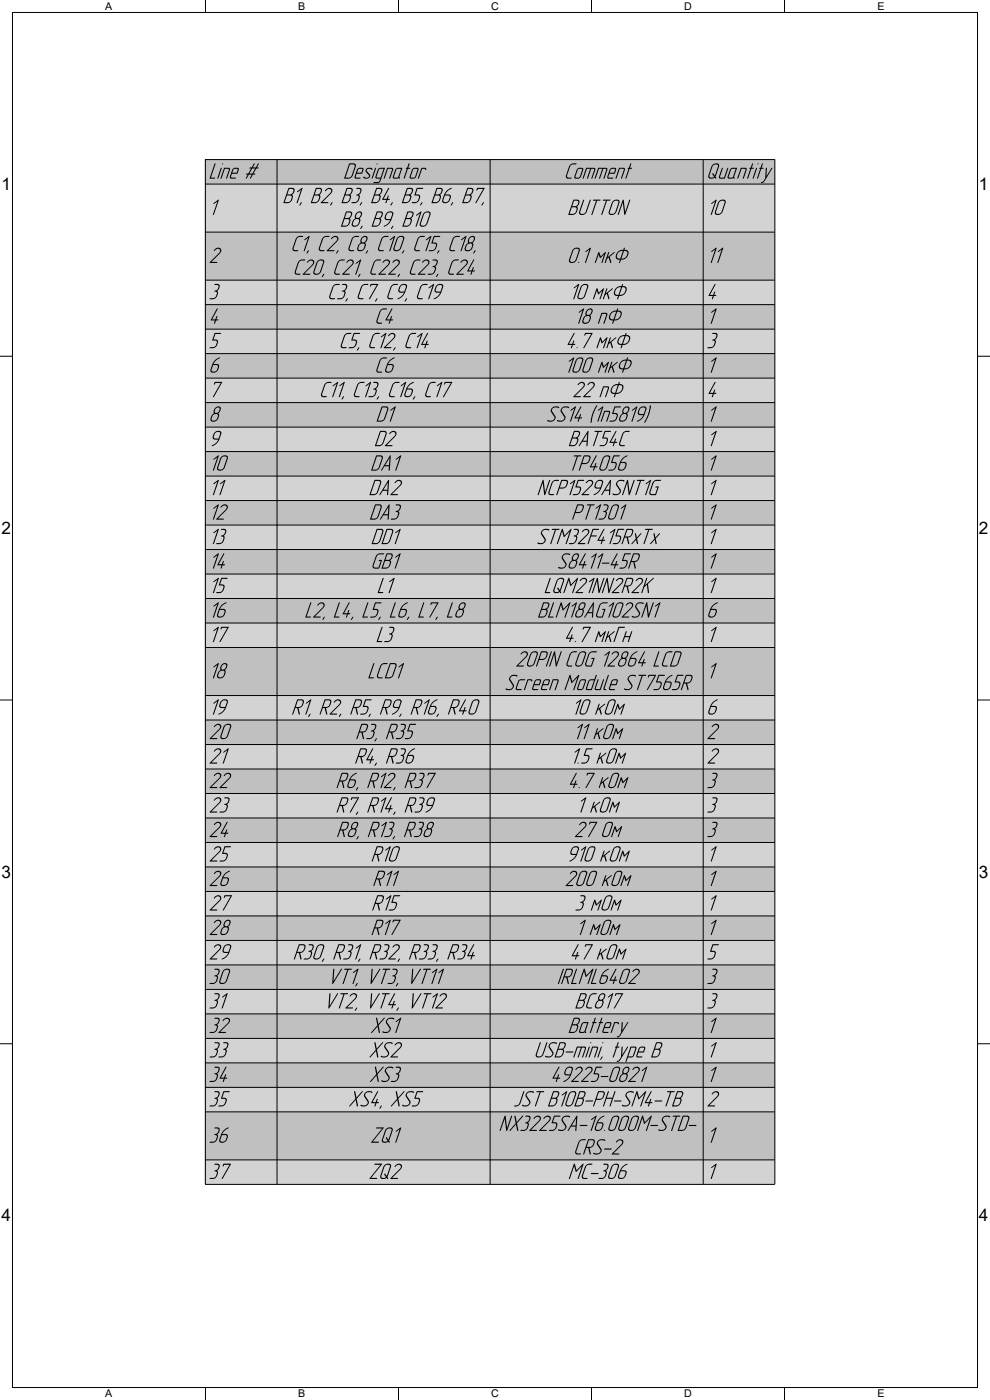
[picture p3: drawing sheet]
<svg xmlns="http://www.w3.org/2000/svg" width="210mm" height="297mm" viewBox="0 0 210 297" stroke-linecap="round" stroke-linejoin="round" font-family="sans-serif">
<path d="M2.6 2.6h204.8v291.8h-204.8z" fill="#fff" stroke="#000" stroke-width=".21"/>
<g fill="none" stroke="#000" stroke-width=".21">
<path d="M43.6 0v2.6M84.5 0v2.6M125.5 0v2.6M166.4 0v2.6M0 75.6h2.6M207.4 75.6h2.6M0 148.5h2.6M207.4 148.5h2.6M0 221.4h2.6M207.4 221.4h2.6M43.6 294.4v2.6M84.5 294.4v2.6"/>
<path d="M125.5 294.4v2.6M166.4 294.4v2.6"/>
</g>
<path d="M43.6 33.9h120.8v5.2h-120.8z" fill="#c0c0c0"/>
<path d="M43.6 39.1h120.8v10.1h-120.8z" fill="#d3d3d3"/>
<path d="M43.6 49.2h120.8v10.2h-120.8z" fill="#c0c0c0"/>
<path d="M43.6 59.4h120.8v5.2h-120.8z" fill="#d3d3d3"/>
<path d="M43.6 64.6h120.8v5.2h-120.8z" fill="#c0c0c0"/>
<path d="M43.6 69.8h120.8v5.2h-120.8z" fill="#d3d3d3"/>
<path d="M43.6 75h120.8v5.2h-120.8z" fill="#c0c0c0"/>
<path d="M43.6 80.2h120.8v5.2h-120.8z" fill="#d3d3d3"/>
<path d="M43.6 85.4h120.8v5.2h-120.8z" fill="#c0c0c0"/>
<path d="M43.6 90.6h120.8v5.2h-120.8z" fill="#d3d3d3"/>
<path d="M43.6 95.8h120.8v5.2h-120.8z" fill="#c0c0c0"/>
<path d="M43.6 101h120.8v5.2h-120.8z" fill="#d3d3d3"/>
<path d="M43.6 106.2h120.8v5.2h-120.8z" fill="#c0c0c0"/>
<path d="M43.6 111.4h120.8v5.2h-120.8z" fill="#d3d3d3"/>
<path d="M43.6 116.6h120.8v5.2h-120.8z" fill="#c0c0c0"/>
<path d="M43.6 121.8h120.8v5.2h-120.8z" fill="#d3d3d3"/>
<path d="M43.6 127h120.8v5.2h-120.8z" fill="#c0c0c0"/>
<path d="M43.6 132.2h120.8v5.2h-120.8z" fill="#d3d3d3"/>
<path d="M43.6 137.4h120.8v10.2h-120.8z" fill="#c0c0c0"/>
<path d="M43.6 147.6h120.8v5.1h-120.8z" fill="#d3d3d3"/>
<path d="M43.6 152.7h120.8v5.2h-120.8z" fill="#c0c0c0"/>
<path d="M43.6 157.9h120.8v5.2h-120.8z" fill="#d3d3d3"/>
<path d="M43.6 163.1h120.8v5.2h-120.8z" fill="#c0c0c0"/>
<path d="M43.6 168.3h120.8v5.2h-120.8z" fill="#d3d3d3"/>
<path d="M43.6 173.5h120.8v5.2h-120.8z" fill="#c0c0c0"/>
<path d="M43.6 178.7h120.8v5.2h-120.8z" fill="#d3d3d3"/>
<path d="M43.6 183.9h120.8v5.2h-120.8z" fill="#c0c0c0"/>
<path d="M43.6 189.1h120.8v5.2h-120.8z" fill="#d3d3d3"/>
<path d="M43.6 194.3h120.8v5.2h-120.8z" fill="#c0c0c0"/>
<path d="M43.6 199.5h120.8v5.2h-120.8z" fill="#d3d3d3"/>
<path d="M43.6 204.7h120.8v5.2h-120.8z" fill="#c0c0c0"/>
<path d="M43.6 209.9h120.8v5.2h-120.8z" fill="#d3d3d3"/>
<path d="M43.6 215.1h120.8v5.2h-120.8z" fill="#c0c0c0"/>
<path d="M43.6 220.3h120.8v5.2h-120.8z" fill="#d3d3d3"/>
<path d="M43.6 225.5h120.8v5.2h-120.8z" fill="#c0c0c0"/>
<path d="M43.6 230.7h120.8v5.2h-120.8z" fill="#d3d3d3"/>
<path d="M43.6 235.9h120.8v10.2h-120.8z" fill="#c0c0c0"/>
<path d="M43.6 246.1h120.8v5.2h-120.8z" fill="#d3d3d3"/>
<g fill="none" stroke="#000" stroke-width=".21">
<path d="M43.6 39.1h120.7M58.8 33.9v217.3M104 33.9v217.3M149.2 33.9v217.3M164.3 33.9h-120.7v217.3M164.4 33.9v217.3M43.6 49.2h120.7M43.6 59.4h120.7M43.6 64.6h120.7M43.6 69.8h120.7M43.6 75h120.7M43.6 80.2h120.7"/>
<path d="M43.6 85.4h120.7M43.6 90.6h120.7M43.6 95.8h120.7M43.6 101h120.7M43.6 106.2h120.7M43.6 111.4h120.7M43.6 116.6h120.7M43.6 121.8h120.7M43.6 127h120.7M43.6 132.2h120.7M43.6 137.4h120.7M43.6 147.6h120.7"/>
<path d="M43.6 152.7h120.7M43.6 157.9h120.7M43.6 163.1h120.7M43.6 168.3h120.7M43.6 173.5h120.7M43.6 178.7h120.7M43.6 183.9h120.7M43.6 189.1h120.7M43.6 194.3h120.7M43.6 199.5h120.7M43.6 204.7h120.7M43.6 209.9h120.7"/>
<path d="M43.6 215.1h120.7M43.6 220.3h120.7M43.6 225.5h120.7M43.6 230.7h120.7M43.6 235.9h120.7M43.6 246.1h120.7M43.6 251.3h120.7"/>
</g>
<g fill="#000">
<path d="M45.5 34.7h.2l-1 3 .9 .1-1.1 .1v-.1zM46.8 35.7h.2l-.7 2.1-.2 .1zM47.1 34.8a.13 .13 0 0 1 .2 0 .13 .13 0 0 1-.2 0zM47.6 35.6h.9a.32 .32 0 0 1 .3 .4l-.8 1.9 .6-1.9-.2-.2h-.7l-.7 2-.2 .1zM49.5 36l-.2 .6h.9l.2-.7-.6-.1zM49.5 35.7l.8-.1a.32 .32 0 0 1 .3 .5l-.3 .7-1.1 .1-.2 .7 1 .1v.1l-.9 .1a.32 .32 0 0 1-.3-.5zM53.5 35.7l-.6 1.1h.6l.6-1.1zM53 35.6l.4-.1 .6-.8v.1l-.4 .7h.7l.4-.8h.2l-.4 .8h.3v.2h-.4l-.6 1.1h.3v.2h-.5l-.5 .9-.1-.1 .4-.8h-.6l-.6 .9 .3-.9-.3-.1 .5-.1 .6-1.1h-.4z" fill-rule="evenodd"/>
<path d="M74.2 34.9l-.9 2.8 .9-.1 .3-.2 .7-2a.32 .32 0 0 0-.3-.5zM74.1 34.7h1.2l.2 .3v.4l-.9 2.2-.5 .3h-1l-.1-.1zM76 36l-.3 .6h1l.1-.7-.6-.1zM75.9 35.7l.9-.1a.32 .32 0 0 1 .3 .5l-.3 .7-1.1 .1-.2 .7 .9 .1 .1 .1-1 .1a.32 .32 0 0 1-.3-.5zM77.8 35.7a.74 .74 0 0 1 1.2 .2l-.2 .1-.2-.2h-.5l-.3 .3 .7 .9a.76 .76 0 0 1-.5 .9 .76 .76 0 0 1-.9-.3l.2-.1a.66 .66 0 0 0 .9 0l.1-.3-.8-.9zM79.6 35.7h.2l-.7 2.1-.2 .1zM79.8 34.8a.15 .15 0 0 1 .3 0 .15 .15 0 0 1-.3 0zM80.4 36l-.5 1.4v.3h.8l.7-1.9zM80.2 35.9l.3-.3h1.1l-1 2.9-.5 .3h-.9l.1-.2h.9l.2-.1 .2-.6h-.6a.32 .32 0 0 1-.4-.5zM82.2 35.6h.9a.32 .32 0 0 1 .3 .4l-.8 1.9 .6-1.9-.2-.2h-.7l-.7 2-.2 .1zM84.1 36l-.5 1.4v.3l.9-.2 .6-1.7zM84.1 35.7l.3-.1h.9l-.6 1.8 .1 .4-.1 .1-.2-.1-.9 .1a.32 .32 0 0 1-.3-.5zM86.7 34.7h.2l-.3 .9 .4 .1-.5 .1-.6 2-.2 .1 .6-2.1-.2-.1 .3-.1zM87.7 36l-.6 1.4 .1 .3 .8-.2 .6-1.5-.2-.2zM87.6 35.7l.9-.1a.32 .32 0 0 1 .3 .4l-.5 1.4a.86 .86 0 0 1-1.4 .2l.5-1.6zM89.4 35.6h.7a.26 .26 0 0 1 .3 .1 .26 .26 0 0 1-.1 .4l-.2-.3h-.6l-.6 2-.3 .1z" fill-rule="evenodd"/>
<path d="M120.9 35l.7-.3h.6l-.1 .2a1.03 1.03 0 0 0-1.1 .3l-.7 2a.32 .32 0 0 0 .3 .5l.7 .1-.9 .1-.4-.3zM122.6 36l-.5 1.4v.3l.9-.2 .5-1.5-.2-.2zM122.6 35.7l.8-.1a.32 .32 0 0 1 .3 .4l-.5 1.4a.86 .86 0 0 1-1.4 .2l.5-1.6zM124.4 35.6h1.6a.32 .32 0 0 1 .3 .4l-.6 1.8-.2 .1 .6-1.9-.7-.2-.8 2.1 .6-2.1h-.7l-.7 2-.2 .1zM126.9 35.6h1.6a.32 .32 0 0 1 .3 .4l-.6 1.8-.1 .1 .5-1.9-.6-.2-.9 2.1 .6-2.1h-.7l-.6 2-.2 .1zM129.6 36l-.3 .6h1l.1-.7-.6-.1zM129.5 35.7l.9-.1a.32 .32 0 0 1 .3 .5l-.3 .7-1.2 .1-.1 .7 .9 .1 .1 .1-1 .1a.32 .32 0 0 1-.3-.5zM131.3 35.6h.9a.32 .32 0 0 1 .3 .4l-.7 1.9 .5-1.9-.1-.2h-.7l-.7 2-.2 .1zM133.7 34.7h.2l-.3 .9 .5 .1-.5 .1-.7 2-.2 .1 .6-2.1-.2-.1 .3-.1z" fill-rule="evenodd"/>
<path d="M151.2 35.2l-.7 2a.53 .53 0 0 0 .4 .5 .53 .53 0 0 0 .6-.2l-.4-.6 .2-.1 .3 .5 .7-1.9a.32 .32 0 0 0-.3-.5h-.4zM151.1 35a.8 .8 0 0 1 .8-.4 .8 .8 0 0 1 .7 .6l-.8 2.3 .1 .3-.1 .1-.2-.2-.4 .2a.62 .62 0 0 1-.7 0 .62 .62 0 0 1-.2-.7zM153.1 35.7h.2l-.6 1.7 .2 .3h.7l.7-2h.2l-.8 2.2h-.9a.32 .32 0 0 1-.3-.5zM155.1 36l-.5 1.4v.3l.9-.2 .6-1.7zM155.1 35.7l.3-.1h.9l-.6 1.8 .1 .4-.1 .1-.2-.1-.8 .1a.32 .32 0 0 1-.4-.5zM157.2 35.6h.9a.32 .32 0 0 1 .3 .4l-.8 1.9 .6-1.9-.2-.2h-.7l-.7 2-.2 .1zM159.5 34.7h.3l-.3 .9 .4 .1-.5 .1-.7 2-.2 .1 .7-2.1-.2-.1 .2-.1zM160.4 35.7h.2l-.7 2.1-.2 .1zM160.6 34.8a.15 .15 0 0 1 .3 0 .15 .15 0 0 1-.3 0zM161.6 34.7h.2l-.2 .9 .4 .1-.5 .1-.7 2-.2 .1 .6-2.1-.1-.1 .2-.1zM162.5 35.7h.2l-.1 1.7 1-1.7h.2l-1.7 2.8a.41 .41 0 0 1-.2 .3 .41 .41 0 0 1-.5-.1l.5-.2 .4-.7z" fill-rule="evenodd"/>
<path d="M45.5 52.9a.73 .73 0 0 1 1.2-.3 .73 .73 0 0 1-.1 1.2l-1.8 1.8h1.2v.2h-1.5l1.9-2.1a.52 .52 0 0 0 .1-.9 .52 .52 0 0 0-.8 .2l-.3 .2z" fill-rule="evenodd"/>
<path d="M45.3 43.1l1.1-.7-1 3.1-.2 .1v-.1l.9-2.8-.7 .6z" fill-rule="evenodd"/>
<path d="M60.9 41.5l-.5 1.4h.7a.94 .94 0 0 0 .6-1.4zM61.3 40.1l-.4 1.1a1.02 1.02 0 0 0 1.2-.2l.1-.5a.32 .32 0 0 0-.3-.4zM61.2 39.9l.8-.1a.77 .77 0 0 1 .5 .8 .77 .77 0 0 1-.6 .7 1.24 1.24 0 0 1-.9 1.8l-.9-.1zM63.1 40.6l1.1-.7-1.1 3.1-.1 .1-.1-.1 .9-2.8-.7 .6zM63.8 42.9l.2 .1-.5 .6zM66.7 41.5l-.5 1.4h.7a.94 .94 0 0 0 .6-1.4zM67.2 40.1l-.4 1.1a1.02 1.02 0 0 0 1.1-.2l.1-.5a.32 .32 0 0 0-.3-.4zM67 39.9l.8-.1a.77 .77 0 0 1 .5 .8 .77 .77 0 0 1-.5 .7 1.24 1.24 0 0 1-1 1.8l-.9-.1zM69.1 40.2a.73 .73 0 0 1 1.1-.3 .73 .73 0 0 1 0 1.2l-1.8 1.8h1.2v.2h-1.6l2-2.1a.52 .52 0 0 0 .1-.8 .52 .52 0 0 0-.8 .2l-.3 .1zM70.3 42.9l.2 .1-.4 .6zM73.2 41.5l-.5 1.4h.7a.94 .94 0 0 0 .7-1.4zM73.7 40.1l-.4 1.1a1.02 1.02 0 0 0 1.1-.2l.2-.5a.32 .32 0 0 0-.3-.4zM73.5 39.9l.8-.1a.77 .77 0 0 1 .6 .8 .77 .77 0 0 1-.6 .7 1.24 1.24 0 0 1-1 1.8l-.8-.1zM75.6 39.9l.6-.1a.67 .67 0 0 1 .5 .5 .67 .67 0 0 1-.2 .7l-.4 .3a1.27 1.27 0 0 1-.1 1.4 1.27 1.27 0 0 1-1.4 .4v-.2a1.12 1.12 0 0 0 1.5-1 .4 .4 0 0 0-.5-.5v-.1a.85 .85 0 0 0 .7-1.2h-.7zM76.6 42.9l.2 .1-.5 .6zM79.5 41.5l-.5 1.4h.7a.94 .94 0 0 0 .6-1.4zM80 40.1l-.4 1.1a1.02 1.02 0 0 0 1.1-.2l.1-.5a.32 .32 0 0 0-.3-.4zM79.8 39.9l.8-.1a.77 .77 0 0 1 .5 .8 .77 .77 0 0 1-.5 .7 1.24 1.24 0 0 1-1 1.8l-.9-.1zM82.4 39.9l.2 .1-1.2 2.2h.6l.4-.7-.1 .7 .4 .1-.5 .1-.4 .7 .2-.7-.9-.1zM83.1 42.9l.2 .1-.4 .6zM86 41.5l-.5 1.4h.7a.94 .94 0 0 0 .7-1.4zM86.5 40.1l-.4 1.1a1.02 1.02 0 0 0 1.1-.2l.2-.5a.32 .32 0 0 0-.3-.4zM86.3 39.9l.8-.1a.77 .77 0 0 1 .5 .8 .77 .77 0 0 1-.5 .7 1.24 1.24 0 0 1-1 1.8l-.9-.1zM88.4 39.9h1.4l-.2 .2h-1l-.4 1.1 .8 .1a1.28 1.28 0 0 1-.2 1.4 1.28 1.28 0 0 1-1.4 .4v-.2a1.12 1.12 0 0 0 1.5-1 .32 .32 0 0 0-.3-.4h-.7zM89.4 42.9l.2 .1-.5 .6zM92.3 41.5l-.5 1.4h.7a.94 .94 0 0 0 .6-1.4zM92.8 40.1l-.4 1.1a1.02 1.02 0 0 0 1.1-.2l.1-.5a.32 .32 0 0 0-.3-.4zM92.6 39.9l.8-.1a.77 .77 0 0 1 .5 .8 .77 .77 0 0 1-.6 .7 1.24 1.24 0 0 1-.9 1.8l-.9-.1zM94.4 41.5l-.3 .9a.58 .58 0 0 0 .5 .5 .58 .58 0 0 0 .6-.5l.2-.5a.32 .32 0 0 0-.3-.4zM94.7 40.5l.7-.5 .4-.1-.9 .7-.4 .6 1 .1a1.16 1.16 0 0 1-.2 1.4 1.16 1.16 0 0 1-1.4 .2l-.1-.3 .4-1.2zM95.9 42.9l.2 .1-.5 .6zM98.8 41.5l-.5 1.4h.7a.94 .94 0 0 0 .6-1.4zM99.3 40.1l-.4 1.1a1.02 1.02 0 0 0 1.1-.2l.2-.5a.32 .32 0 0 0-.4-.4zM99.1 39.9l.8-.1a.77 .77 0 0 1 .5 .8 .77 .77 0 0 1-.5 .7 1.24 1.24 0 0 1-1 1.8l-.9-.1zM101.2 39.9h1.6l-1.9 3.2-.1-.1 1.7-2.9h-1.1l-.3 .3zM102.4 42.9l.2 .1-.4 .6z" fill-rule="evenodd"/>
<path d="M62.9 50.4l.7-.4h.6l-.1 .3a1.03 1.03 0 0 0-1.1 .3l-.7 2a.32 .32 0 0 0 .3 .5l.7 .1-.9 .1-.4-.4zM64.6 50.8l1.1-.7-1 3.1-.2 .1-.1-.1 1-2.8-.8 .6zM65.3 53.1l.2 .1-.4 .6zM68.5 50.4l.7-.4h.6l-.1 .3a1.03 1.03 0 0 0-1.1 .3l-.7 2a.32 .32 0 0 0 .3 .5l.6 .1-.9 .1-.3-.4zM70.4 50.4a.73 .73 0 0 1 1.1-.3 .73 .73 0 0 1-.1 1.2l-1.7 1.8h1.2v.2h-1.6l2-2.1a.52 .52 0 0 0 .1-.9 .52 .52 0 0 0-.9 .2l-.3 .2zM71.6 53.1l.2 .1-.5 .6zM74.8 50.4l.7-.4h.6l-.1 .3a1.03 1.03 0 0 0-1.1 .3l-.7 2a.32 .32 0 0 0 .3 .5l.6 .1-.9 .1-.3-.4zM76.3 52l-.3 .6a.58 .58 0 0 0 .6 .5 .58 .58 0 0 0 .6-.5l.1-.5a.32 .32 0 0 0-.3-.4h-.4zM76.9 50.6l-.1 .1a.45 .45 0 0 0 .1 .7 .45 .45 0 0 0 .6-.2l.1-.2a.45 .45 0 0 0-.1-.7 .45 .45 0 0 0-.6 .3zM76.7 50.4a.66 .66 0 0 1 1-.3 .66 .66 0 0 1 .1 1l-.4 .4a1.15 1.15 0 0 1-.2 1.4 1.15 1.15 0 0 1-1.4 .2 1.44 1.44 0 0 1 .7-1.6l-.1-.4zM77.9 53.1l.2 .1-.5 .6zM81 50.4l.8-.4h.6l-.1 .3a1.03 1.03 0 0 0-1.1 .3l-.8 2a.32 .32 0 0 0 .4 .5l.6 .1-.9 .1-.3-.4zM82.7 50.8l1.1-.7-1 3.1-.2 .1v-.1l.9-2.8-.7 .6zM84.4 50.6l-.7 2a.58 .58 0 0 0 .6 .5 .58 .58 0 0 0 .6-.5l.6-1.9a.32 .32 0 0 0-.3-.4h-.4zM84.3 50.4a.81 .81 0 0 1 .8-.4 .81 .81 0 0 1 .7 .6l-.7 2a.96 .96 0 0 1-1.7 .3zM85.6 53.1l.2 .1-.5 .6zM88.7 50.4l.8-.4h.6l-.1 .3a1.03 1.03 0 0 0-1.2 .3l-.7 2a.32 .32 0 0 0 .3 .5l.7 .1-.9 .1-.3-.4zM90.4 50.8l1.1-.7-1 3.1-.2 .1-.1-.1 1-2.8-.7 .6zM92 50.1h1.4l-.2 .2h-1l-.4 1.1 .8 .1a1.28 1.28 0 0 1-.2 1.4 1.28 1.28 0 0 1-1.4 .4v-.2a1.12 1.12 0 0 0 1.5-1 .32 .32 0 0 0-.3-.4l-.7-.1zM93 53.1l.2 .1-.5 .6zM96.2 50.4l.7-.4h.6l-.1 .3a1.03 1.03 0 0 0-1.1 .3l-.7 2a.32 .32 0 0 0 .3 .5l.6 .1-.9 .1-.3-.4zM97.8 50.8l1.1-.7-1 3.1-.1 .1-.1-.1 .9-2.8-.7 .6zM99.1 52l-.3 .6a.58 .58 0 0 0 .6 .5 .58 .58 0 0 0 .6-.5l.1-.5a.32 .32 0 0 0-.3-.4h-.4zM99.7 50.6l-.1 .1a.45 .45 0 0 0 .1 .7 .45 .45 0 0 0 .6-.2l.1-.2a.45 .45 0 0 0-.1-.7 .45 .45 0 0 0-.6 .3zM99.5 50.4a.66 .66 0 0 1 1-.3 .66 .66 0 0 1 .1 1l-.4 .4a1.15 1.15 0 0 1-.2 1.4 1.15 1.15 0 0 1-1.4 .2 1.44 1.44 0 0 1 .7-1.6l-.1-.4zM100.7 53.1l.2 .1-.5 .6z" fill-rule="evenodd"/>
<path d="M63.4 55.4l.7-.4h.6l-.1 .3a1.03 1.03 0 0 0-1.1 .3l-.7 2a.32 .32 0 0 0 .3 .5l.6 .1-.9 .1-.3-.4zM65.3 55.4a.73 .73 0 0 1 1.1-.3 .73 .73 0 0 1-.1 1.2l-1.7 1.8h1.1l.1 .2h-1.6l2-2.1a.52 .52 0 0 0 0-.9 .52 .52 0 0 0-.8 .2l-.3 .2zM67.4 55.6l-.7 2a.58 .58 0 0 0 .6 .5 .58 .58 0 0 0 .6-.5l.6-1.9a.32 .32 0 0 0-.3-.4h-.4zM67.3 55.4a.81 .81 0 0 1 .8-.4 .81 .81 0 0 1 .7 .5l-.7 2.1a.96 .96 0 0 1-1.6 .3zM68.6 58.1l.2 .1-.5 .6zM71.7 55.4l.8-.4h.6l-.1 .3a1.03 1.03 0 0 0-1.1 .3l-.8 2a.32 .32 0 0 0 .3 .5l.7 .1-.9 .1-.3-.4zM73.6 55.4a.73 .73 0 0 1 1.2-.3 .73 .73 0 0 1-.1 1.2l-1.8 1.8h1.2v.2h-1.5l1.9-2.1a.52 .52 0 0 0 .1-.9 .52 .52 0 0 0-.8 .2l-.3 .2zM75.5 55.8l1.1-.7-1 3.1-.2 .1v-.1l.9-2.8-.7 .6zM76.3 58.1l.2 .1-.5 .6zM79.4 55.4l.8-.4h.6l-.1 .3a1.03 1.03 0 0 0-1.2 .3l-.7 2a.32 .32 0 0 0 .3 .5l.7 .1-.9 .1-.3-.4zM81.3 55.4a.73 .73 0 0 1 1.2-.3 .73 .73 0 0 1-.1 1.2l-1.8 1.8h1.2v.2h-1.5l1.9-2.1a.52 .52 0 0 0 .1-.9 .52 .52 0 0 0-.8 .2l-.3 .2zM83.4 55.4a.73 .73 0 0 1 1.2-.3 .73 .73 0 0 1-.1 1.2l-1.8 1.8h1.2v.2h-1.5l1.9-2.1a.52 .52 0 0 0 .1-.9 .52 .52 0 0 0-.8 .2l-.3 .2zM84.6 58.1l.2 .1-.4 .6zM87.8 55.4l.7-.4h.6l-.1 .3a1.03 1.03 0 0 0-1.1 .3l-.7 2a.32 .32 0 0 0 .3 .5l.7 .1-.9 .1-.4-.4zM89.7 55.4a.73 .73 0 0 1 1.1-.3 .73 .73 0 0 1-.1 1.2l-1.7 1.8h1.2v.2h-1.6l2-2.1a.52 .52 0 0 0 .1-.9 .52 .52 0 0 0-.8 .2l-.4 .2zM91.8 55.1l.6-.1a.67 .67 0 0 1 .5 .5 .67 .67 0 0 1-.3 .7l-.3 .3a1.27 1.27 0 0 1-.2 1.4 1.27 1.27 0 0 1-1.3 .4v-.2a1.12 1.12 0 0 0 1.4-1 .4 .4 0 0 0-.5-.5l.1-.1a.85 .85 0 0 0 .7-1.2h-.7zM92.8 58.1l.2 .1-.5 .6zM95.9 55.4l.8-.4h.6l-.1 .3a1.03 1.03 0 0 0-1.1 .3l-.8 2a.32 .32 0 0 0 .3 .5l.7 .1-.9 .1-.3-.4zM97.8 55.4a.73 .73 0 0 1 1.2-.3 .73 .73 0 0 1-.1 1.2l-1.8 1.8h1.2v.2h-1.5l1.9-2.1a.52 .52 0 0 0 .1-.9 .52 .52 0 0 0-.8 .2l-.3 .2zM100.4 55.1h.2l-1.2 2.3h.7l.3-.7-.1 .7 .4 .1-.5 .1-.3 .7 .1-.7-.9-.1z" fill-rule="evenodd"/>
<path d="M73.1 46.5l-.5 1.4h.7a.94 .94 0 0 0 .6-1.4zM73.6 45.1l-.4 1.1a1.02 1.02 0 0 0 1.1-.2l.1-.5a.32 .32 0 0 0-.3-.4zM73.4 44.9l.8-.1a.77 .77 0 0 1 .5 .8 .77 .77 0 0 1-.6 .7 1.24 1.24 0 0 1-.9 1.8l-.9-.1zM75.1 46.8l-.2 .6a.58 .58 0 0 0 .5 .5 .58 .58 0 0 0 .6-.5l.2-.5a.32 .32 0 0 0-.3-.4h-.5zM75.7 45.4l-.1 .1a.45 .45 0 0 0 .1 .7 .45 .45 0 0 0 .7-.2l.1-.2a.45 .45 0 0 0-.2-.7 .45 .45 0 0 0-.6 .3zM75.6 45.2a.66 .66 0 0 1 1-.3 .66 .66 0 0 1 0 1l-.4 .4a1.15 1.15 0 0 1-.1 1.4 1.15 1.15 0 0 1-1.4 .2 1.44 1.44 0 0 1 .7-1.6l-.1-.4zM76.7 47.9l.2 .1-.5 .6zM79.6 46.5l-.5 1.4h.7a.94 .94 0 0 0 .7-1.4zM80.1 45.1l-.4 1.1a1.02 1.02 0 0 0 1.1-.2l.2-.5a.32 .32 0 0 0-.4-.4zM79.9 44.9l.8-.1a.77 .77 0 0 1 .5 .8 .77 .77 0 0 1-.5 .7 1.24 1.24 0 0 1-1 1.8l-.9-.1zM82.1 45.4l-.3 .8 .4 .3h.7l.3-1a.32 .32 0 0 0-.3-.4h-.5zM82 45.2a.79 .79 0 0 1 .8-.4 .79 .79 0 0 1 .6 .6l-.4 1.2a1.89 1.89 0 0 1-1.6 1.4l.9-.7 .5-.6h-.9l-.3-.2v-.5zM83.2 47.9l.2 .1-.4 .6zM86.1 46.5l-.5 1.4h.7a.94 .94 0 0 0 .7-1.4zM86.6 45.1l-.4 1.1a1.02 1.02 0 0 0 1.1-.2l.2-.5a.32 .32 0 0 0-.3-.4zM86.4 44.9l.8-.1a.77 .77 0 0 1 .6 .8 .77 .77 0 0 1-.6 .7 1.24 1.24 0 0 1-.9 1.8l-.9-.1zM88.3 45.6l1.1-.7-1 3.1-.2 .1v-.1l.9-2.8-.7 .6zM90 45.4l-.7 2a.58 .58 0 0 0 .6 .5 .58 .58 0 0 0 .5-.5l.7-1.9a.32 .32 0 0 0-.3-.4h-.5zM89.9 45.2a.81 .81 0 0 1 .8-.4 .81 .81 0 0 1 .7 .6l-.7 2a.96 .96 0 0 1-1.7 .4z" fill-rule="evenodd"/>
<path d="M121.3 44l-.5 1.4h.7a.94 .94 0 0 0 .7-1.4zM121.8 42.6l-.4 1.1a1.02 1.02 0 0 0 1.1-.2l.2-.5a.32 .32 0 0 0-.3-.4zM121.6 42.4l.8-.1a.77 .77 0 0 1 .6 .8 .77 .77 0 0 1-.6 .7 1.24 1.24 0 0 1-1 1.8l-.8-.1zM123.7 42.4h.2l-.8 2.5a.58 .58 0 0 0 .6 .5 .58 .58 0 0 0 .5-.5l.9-2.4 .2-.1-.8 2.5a.96 .96 0 0 1-1.7 .4zM125.8 42.4h1.6l-.1 .2h-.6l-1.2 3-.1-.1 1-2.9h-.6zM127.9 42.4h1.6l-.1 .2h-.6l-1.2 3-.1-.1 1-2.9h-.6zM130.1 42.9l-.7 2a.58 .58 0 0 0 .6 .5 .58 .58 0 0 0 .5-.5l.7-1.9a.32 .32 0 0 0-.3-.4h-.5zM130 42.7a.81 .81 0 0 1 .8-.4 .81 .81 0 0 1 .6 .6l-.6 2a.96 .96 0 0 1-1.7 .4zM132.1 42.4h.2l.3 2.6 .9-2.5 .2-.1-1.1 3.1h-.2l-.3-2.5-.8 2.5-.2 .1z" fill-rule="evenodd"/>
<path d="M121.7 53.1l-.8 2a.58 .58 0 0 0 .6 .5 .58 .58 0 0 0 .6-.5l.6-1.9a.32 .32 0 0 0-.3-.4h-.4zM121.6 52.9a.81 .81 0 0 1 .7-.4 .81 .81 0 0 1 .7 .6l-.7 2a.96 .96 0 0 1-1.6 .3zM122.6 55.7a.15 .15 0 0 1 .3 0 .15 .15 0 0 1-.3 0zM124.2 53.3l1.1-.7-1 3.1-.1 .1-.1-.1 .9-2.8-.7 .6zM126.9 53.5h.2l.3 .9 .9-.9h.2l-.8 2.3-.1-.1 .6-1.7-.9 .8-.3-.8-.6 1.7h-.2zM129 53.5h.2l-.3 1.1 1.3-1.1h.2l-1.1 1 .3 1.2-.2 .1-.3-1.2-.3 .3-.3 .8-.2 .1zM132.4 53.2l-.6 1.7a1.06 1.06 0 0 0 1-.5 1.06 1.06 0 0 0 .1-1.1zM131.2 53.5l-.1 .2a.67 .67 0 0 0-.2 .7 .67 .67 0 0 0 .7 .5l.5-1.7-.4 .1zM131 53.5l.6-.4 .6-.1 .3-.5-.1 .5a.73 .73 0 0 1 .9 .3 .73 .73 0 0 1-.1 .9 1.41 1.41 0 0 1-1.5 .9l-.3 .7 .1-.7a.79 .79 0 0 1-.9-.4 .79 .79 0 0 1 .2-1z" fill-rule="evenodd"/>
<path d="M150.9 43.1l1.1-.7-1 3.1-.2 .1v-.1l.9-2.8-.7 .6zM152.6 42.9l-.7 2a.58 .58 0 0 0 .6 .5 .58 .58 0 0 0 .6-.5l.6-1.9a.32 .32 0 0 0-.3-.4h-.4zM152.5 42.7a.81 .81 0 0 1 .8-.4 .81 .81 0 0 1 .7 .6l-.7 2a.96 .96 0 0 1-1.7 .4z" fill-rule="evenodd"/>
<path d="M150.9 53.3l1.1-.7-1 3.1-.2 .1v-.1l.9-2.8-.7 .6zM152.3 53.3l1.1-.7-1 3.1-.2 .1v-.1l.9-2.8-.7 .6z" fill-rule="evenodd"/>
<path d="M45.2 77.4l-.3 1a.58 .58 0 0 0 .6 .5 .58 .58 0 0 0 .6-.5l.1-.5a.32 .32 0 0 0-.3-.5zM45.6 76.5l.7-.6h.4l-1 .7-.4 .6 1 .1a1.16 1.16 0 0 1-.2 1.4 1.16 1.16 0 0 1-1.4 .2l-.1-.3 .4-1.3z" fill-rule="evenodd"/>
<path d="M45.5 60.3l.6-.1a.67 .67 0 0 1 .5 .5 .67 .67 0 0 1-.2 .7l-.3 .3a1.27 1.27 0 0 1-.2 1.4 1.27 1.27 0 0 1-1.4 .4v-.2a1.12 1.12 0 0 0 1.5-1 .4 .4 0 0 0-.5-.5v-.1a.85 .85 0 0 0 .7-1.2h-.7z" fill-rule="evenodd"/>
<path d="M45.6 70.7h1.3l-.2 .2h-1l-.4 1.1 .8 .1a1.28 1.28 0 0 1-.2 1.4 1.28 1.28 0 0 1-1.4 .4v-.2a1.12 1.12 0 0 0 1.5-1 .32 .32 0 0 0-.3-.4l-.7-.1z" fill-rule="evenodd"/>
<path d="M46 65.5h.2l-1.2 2.3h.7l.3-.7-.1 .7 .4 .1-.5 .1-.3 .7 .1-.7-.9-.1z" fill-rule="evenodd"/>
<path d="M70.7 60.6l.7-.4h.6l-.1 .3a1.03 1.03 0 0 0-1.1 .2l-.7 2.1a.32 .32 0 0 0 .3 .5l.7 .1-.9 .1-.4-.4zM72.6 60.3l.6-.1a.67 .67 0 0 1 .5 .5 .67 .67 0 0 1-.3 .7l-.3 .3a1.27 1.27 0 0 1-.2 1.4 1.27 1.27 0 0 1-1.3 .4v-.2a1.12 1.12 0 0 0 1.4-1 .4 .4 0 0 0-.5-.5l.1-.1a.85 .85 0 0 0 .7-1.2h-.7zM73.6 63.3l.2 .1-.5 .6zM76.7 60.6l.8-.4h.6l-.1 .3a1.03 1.03 0 0 0-1.1 .2l-.8 2.1a.32 .32 0 0 0 .3 .5l.7 .1-.9 .1-.3-.4zM78.7 60.3h1.5l-1.9 3.2v-.2l1.6-2.8h-1.1l-.2 .3zM79.9 63.3l.2 .1-.5 .6zM83 60.6l.8-.4h.6l-.1 .3a1.03 1.03 0 0 0-1.2 .2l-.7 2.1a.32 .32 0 0 0 .3 .5l.7 .1-.9 .1-.3-.4zM85 60.7l-.3 .9 .4 .3h.7l.3-1a.32 .32 0 0 0-.3-.4h-.5zM84.9 60.6a.79 .79 0 0 1 .8-.4 .79 .79 0 0 1 .6 .6l-.3 1.2a1.89 1.89 0 0 1-1.7 1.4l1-.7 .4-.6h-.9l-.2-.2-.1-.5zM86.2 63.3l.1 .1-.4 .6zM89.3 60.6l.7-.4h.7l-.2 .3a1.03 1.03 0 0 0-1.1 .2l-.7 2.1a.32 .32 0 0 0 .3 .5l.7 .1-.9 .1-.4-.4zM91 61l1.1-.7-1 3.1-.2 .1-.1-.1 1-2.8-.8 .6zM92.7 60.7l-.3 .9 .3 .3h.7l.4-1a.32 .32 0 0 0-.4-.4h-.4zM92.6 60.6a.79 .79 0 0 1 .8-.4 .79 .79 0 0 1 .6 .6l-.4 1.2a1.89 1.89 0 0 1-1.6 1.4l.9-.7 .5-.6h-.9l-.3-.2v-.5z" fill-rule="evenodd"/>
<path d="M73.1 71l.8-.4h.6l-.1 .3a1.03 1.03 0 0 0-1.1 .2l-.8 2.1a.32 .32 0 0 0 .3 .4l.7 .2-.9 .1-.3-.4zM75 70.7h1.4l-.2 .2h-1l-.4 1.1 .8 .1a1.28 1.28 0 0 1-.2 1.4 1.28 1.28 0 0 1-1.4 .4v-.2a1.12 1.12 0 0 0 1.5-1 .32 .32 0 0 0-.3-.4l-.7-.1zM76 73.7l.2 .1-.4 .6zM79.2 71l.7-.4h.6l-.1 .3a1.03 1.03 0 0 0-1.1 .2l-.7 2.1a.32 .32 0 0 0 .3 .4l.6 .2-.9 .1-.3-.4zM80.9 71.4l1.1-.7-1.1 3.1-.1 .1-.1-.1 .9-2.8-.7 .5zM82.5 71a.73 .73 0 0 1 1.1-.3 .73 .73 0 0 1-.1 1.2l-1.7 1.7h1.2v.2h-1.6l2-2a.52 .52 0 0 0 .1-.9 .52 .52 0 0 0-.9 .2l-.3 .2zM83.7 73.7l.2 .1-.5 .6zM86.9 71l.7-.4h.6l-.1 .3a1.03 1.03 0 0 0-1.1 .2l-.7 2.1a.32 .32 0 0 0 .3 .4l.6 .2-.9 .1-.3-.4zM88.5 71.4l1.1-.7-1 3.1-.1 .1-.1-.1 .9-2.8-.7 .5zM90.6 70.7h.2l-1.2 2.2h.7l.3-.7-.1 .7 .5 .2-.6 .1-.3 .7 .1-.7-.9-.1z" fill-rule="evenodd"/>
<path d="M80.7 65.8l.7-.4h.6l-.1 .3a1.03 1.03 0 0 0-1.1 .2l-.7 2.1a.32 .32 0 0 0 .3 .4l.7 .2-.9 .1-.4-.4zM83.1 65.5h.1l-1.1 2.3h.6l.4-.7-.1 .7 .4 .1-.5 .1-.4 .7 .1-.7-.8-.1z" fill-rule="evenodd"/>
<path d="M80.7 76.2l.7-.4h.6l-.1 .2a1.03 1.03 0 0 0-1.1 .3l-.7 2.1a.32 .32 0 0 0 .3 .4l.7 .2h-.9l-.4-.3zM82.3 77.4l-.3 1a.58 .58 0 0 0 .5 .5 .58 .58 0 0 0 .6-.5l.2-.5a.32 .32 0 0 0-.3-.5zM82.6 76.5l.7-.6h.4l-.9 .7-.5 .6 1.1 .1a1.16 1.16 0 0 1-.2 1.4 1.16 1.16 0 0 1-1.4 .2l-.1-.3 .4-1.3z" fill-rule="evenodd"/>
<path d="M120.7 76.5l1.1-.7-1 3.2-.2 .1v-.1l.9-2.8-.7 .5zM122.4 76.3l-.7 2.1a.58 .58 0 0 0 .6 .5 .58 .58 0 0 0 .5-.5l.7-1.9a.32 .32 0 0 0-.3-.5l-.5 .1zM122.3 76.2a.81 .81 0 0 1 .8-.4 .81 .81 0 0 1 .7 .5l-.7 2.1a.96 .96 0 0 1-1.7 .3zM124.5 76.3l-.7 2.1a.58 .58 0 0 0 .6 .5 .58 .58 0 0 0 .5-.5l.7-1.9a.32 .32 0 0 0-.3-.5l-.5 .1zM124.4 76.2a.81 .81 0 0 1 .8-.4 .81 .81 0 0 1 .6 .5l-.6 2.1a.96 .96 0 0 1-1.7 .3zM127.6 76.8h.2l.3 .9 .9-.9h.2l-.8 2.3-.2-.1 .6-1.8-.8 .8-.3-.8-.6 1.8h-.3zM129.7 76.8h.2l-.4 1.1 1.4-1.1h.2l-1.1 .9 .3 1.3h-.2l-.3-1.1-.4 .3-.3 .8-.1 .1zM133 76.5l-.5 1.6a1.06 1.06 0 0 0 1-.4 1.06 1.06 0 0 0 .1-1.1zM131.9 76.8l-.1 .1a.67 .67 0 0 0-.3 .8 .67 .67 0 0 0 .7 .4l.6-1.6h-.4zM131.7 76.8l.6-.4 .6-.1 .2-.5v.5a.73 .73 0 0 1 .8 .3 .73 .73 0 0 1 0 .8 1.41 1.41 0 0 1-1.5 1l-.4 .7 .2-.7a.79 .79 0 0 1-.9-.5 .79 .79 0 0 1 .2-.9z" fill-rule="evenodd"/>
<path d="M121.7 70.7h.2l-1.2 2.2h.7l.3-.7-.1 .7 .4 .2-.5 .1-.3 .7 .1-.7-.9-.1zM122.3 73.8a.13 .13 0 0 1 .2 0 .13 .13 0 0 1-.2 0zM124.1 70.7h1.6l-1.9 3.2-.1-.2 1.7-2.8h-1.1l-.3 .3zM127.3 71.6h.2l.3 .9 .9-.9h.2l-.8 2.3-.2-.1 .6-1.7-.8 .7-.4-.7-.5 1.7h-.3zM129.4 71.6h.2l-.4 1.1 1.4-1.1h.1l-1 .9 .3 1.3h-.2l-.3-1.1-.4 .3-.3 .8-.1 .1zM132.7 71.3l-.5 1.6a1.06 1.06 0 0 0 1-.4 1.06 1.06 0 0 0 .1-1.1zM131.6 71.6l-.2 .1a.67 .67 0 0 0-.2 .8 .67 .67 0 0 0 .7 .4l.6-1.6h-.4zM131.4 71.6l.5-.4 .7-.1 .2-.5v.5a.73 .73 0 0 1 .8 .3 .73 .73 0 0 1 0 .8 1.41 1.41 0 0 1-1.5 1l-.4 .7 .1-.7a.79 .79 0 0 1-.8-.5 .79 .79 0 0 1 .2-.9z" fill-rule="evenodd"/>
<path d="M121.8 61l1.1-.7-1.1 3.1-.1 .1-.1-.1 .9-2.8-.7 .6zM123.5 60.7l-.8 2.1a.58 .58 0 0 0 .6 .5 .58 .58 0 0 0 .6-.5l.6-1.9a.32 .32 0 0 0-.3-.4h-.4zM123.3 60.6a.81 .81 0 0 1 .8-.4 .81 .81 0 0 1 .7 .5l-.7 2.1a.96 .96 0 0 1-1.6 .3zM126.5 61.2h.2l.3 .9 .9-.9h.2l-.8 2.3-.1-.1 .6-1.7-.9 .8-.3-.8-.6 1.7h-.2zM128.6 61.2h.2l-.3 1.1 1.3-1.1h.2l-1.1 1 .4 1.2-.2 .1-.4-1.2-.3 .3-.3 .8-.2 .1zM132 60.9l-.6 1.7a1.06 1.06 0 0 0 1-.5 1.06 1.06 0 0 0 .1-1.1zM130.8 61.2l-.1 .2a.67 .67 0 0 0-.2 .7 .67 .67 0 0 0 .7 .5l.5-1.7h-.4zM130.6 61.2l.6-.4 .6-.1 .3-.5v.5a.73 .73 0 0 1 .8 .3 .73 .73 0 0 1-.1 .9 1.41 1.41 0 0 1-1.5 .9l-.3 .7 .1-.7a.79 .79 0 0 1-.9-.4 .79 .79 0 0 1 .3-1z" fill-rule="evenodd"/>
<path d="M122.8 66.2l1.1-.7-1 3.1-.2 .1-.1-.1 1-2.8-.7 .5zM124 67.3l-.2 .7a.58 .58 0 0 0 .6 .5 .58 .58 0 0 0 .5-.5l.2-.5a.32 .32 0 0 0-.3-.4h-.4zM124.6 65.9l-.1 .2a.45 .45 0 0 0 .1 .7 .45 .45 0 0 0 .7-.3l.1-.1a.45 .45 0 0 0-.1-.7 .45 .45 0 0 0-.7 .2zM124.5 65.8a.66 .66 0 0 1 1-.3 .66 .66 0 0 1 0 1l-.3 .4a1.15 1.15 0 0 1-.2 1.4 1.15 1.15 0 0 1-1.4 .2 1.44 1.44 0 0 1 .7-1.6l-.1-.4zM127.6 66.4h.9a.32 .32 0 0 1 .3 .4l-.7 1.9 .5-2-.2-.1h-.7l-.6 2-.2 .1zM130.9 66.1l-.5 1.7a1.06 1.06 0 0 0 1-.5 1.06 1.06 0 0 0 .1-1.1zM129.8 66.4l-.1 .1a.67 .67 0 0 0-.3 .8 .67 .67 0 0 0 .7 .5l.6-1.7h-.4zM129.6 66.4l.6-.4 .6-.1 .2-.5v.5a.73 .73 0 0 1 .8 .3 .73 .73 0 0 1 0 .9 1.41 1.41 0 0 1-1.5 .9l-.4 .7 .2-.7a.79 .79 0 0 1-.9-.5 .79 .79 0 0 1 .2-.9z" fill-rule="evenodd"/>
<path d="M151.1 70.7l.6-.1a.67 .67 0 0 1 .5 .5 .67 .67 0 0 1-.2 .7l-.3 .3a1.27 1.27 0 0 1-.2 1.4 1.27 1.27 0 0 1-1.4 .4v-.2a1.12 1.12 0 0 0 1.5-1 .4 .4 0 0 0-.5-.5v-.1a.85 .85 0 0 0 .7-1.2l-.7-.1z" fill-rule="evenodd"/>
<path d="M151.6 60.3h.2l-1.2 2.3h.7l.3-.7-.1 .7 .4 .1-.5 .1-.3 .7 .1-.7-.9-.1z" fill-rule="evenodd"/>
<path d="M150.9 66.2l1.1-.7-1 3.1-.2 .1v-.1l.9-2.8-.7 .5z" fill-rule="evenodd"/>
<path d="M150.9 76.5l1.1-.7-1 3.2-.2 .1v-.1l.9-2.8-.7 .5z" fill-rule="evenodd"/>
<path d="M45.6 81l1.5 .1-1.9 3.2v-.2l1.6-2.9h-1.1l-.2 .4z" fill-rule="evenodd"/>
<path d="M45.1 88.1l-.2 .7a.58 .58 0 0 0 .6 .5 .58 .58 0 0 0 .6-.5l.1-.5a.32 .32 0 0 0-.3-.5l-.4 .1zM45.7 86.7l-.1 .2a.45 .45 0 0 0 .1 .7 .45 .45 0 0 0 .7-.3l.1-.2a.45 .45 0 0 0-.1-.7 .45 .45 0 0 0-.7 .3zM45.6 86.6a.66 .66 0 0 1 1-.3 .66 .66 0 0 1 .1 1l-.4 .4a1.15 1.15 0 0 1-.2 1.4 1.15 1.15 0 0 1-1.4 .2 1.44 1.44 0 0 1 .7-1.6l-.1-.4z" fill-rule="evenodd"/>
<path d="M45.6 91.9l-.3 .8 .4 .3h.7l.3-.9a.32 .32 0 0 0-.3-.5l-.4 .1zM45.5 91.8a.79 .79 0 0 1 .8-.4 .79 .79 0 0 1 .7 .6l-.4 1.1a1.89 1.89 0 0 1-1.7 1.5l1-.7 .4-.6-.9-.1-.2-.1-.1-.5z" fill-rule="evenodd"/>
<path d="M45.3 97.3l1.1-.7-1 3.1-.2 .2v-.2l.9-2.7-.7 .5zM47 97.1l-.7 2.1a.58 .58 0 0 0 .6 .5 .58 .58 0 0 0 .6-.5l.6-1.9a.32 .32 0 0 0-.3-.5l-.4 .1zM46.9 97a.81 .81 0 0 1 .8-.4 .81 .81 0 0 1 .7 .5l-.7 2.1a.96 .96 0 0 1-1.7 .3z" fill-rule="evenodd"/>
<path d="M68.9 81.4l.8-.4h.6l-.1 .2a1.03 1.03 0 0 0-1.1 .3l-.8 2.1a.32 .32 0 0 0 .4 .4l.6 .2h-.9l-.3-.3zM70.6 81.7l1.1-.7-1 3.2-.2 .1v-.1l.9-2.8-.7 .5zM72 81.7l1.1-.7-1 3.2-.2 .1v-.1l.9-2.8-.7 .5zM72.8 84.1l.2 .1-.5 .5zM75.9 81.4l.8-.4h.6l-.1 .2a1.03 1.03 0 0 0-1.2 .3l-.7 2.1a.32 .32 0 0 0 .3 .4l.7 .2h-.9l-.3-.3zM77.6 81.7l1.1-.7-1 3.2-.2 .1-.1-.1 1-2.8-.7 .5zM79.2 81.1l.6-.1a.67 .67 0 0 1 .5 .5 .67 .67 0 0 1-.2 .7l-.4 .3a1.27 1.27 0 0 1-.1 1.4 1.27 1.27 0 0 1-1.4 .4v-.2a1.12 1.12 0 0 0 1.5-1 .4 .4 0 0 0-.5-.5v-.1a.85 .85 0 0 0 .7-1.2l-.7-.1zM80.2 84.1l.2 .1-.5 .5zM83.4 81.4l.7-.4h.6l-.1 .2a1.03 1.03 0 0 0-1.1 .3l-.7 2.1a.32 .32 0 0 0 .3 .4l.6 .2h-.9l-.3-.3zM85.1 81.7l1-.7-1 3.2-.1 .1-.1-.1 .9-2.8-.7 .5zM86.3 82.6l-.3 1a.58 .58 0 0 0 .6 .5 .58 .58 0 0 0 .6-.5l.1-.5a.32 .32 0 0 0-.3-.5zM86.7 81.6l.7-.5 .4-.1-1 .8-.4 .6 1 .1a1.16 1.16 0 0 1-.2 1.4 1.16 1.16 0 0 1-1.4 .2l-.1-.3 .4-1.3zM87.9 84.1l.2 .1-.5 .5zM91 81.4l.8-.4h.6l-.1 .2a1.03 1.03 0 0 0-1.1 .3l-.8 2.1a.32 .32 0 0 0 .3 .4l.7 .2h-.9l-.3-.3zM92.7 81.7l1.1-.7-1 3.2-.2 .1v-.1l.9-2.8-.7 .5zM94.4 81l1.5 .1-1.9 3.2v-.2l1.6-2.9h-1.1l-.2 .4z" fill-rule="evenodd"/>
<path d="M79.9 96.8l-.9 2.8h.9l.3-.3 .8-2a.32 .32 0 0 0-.4-.5zM79.8 96.6l1.2 .1 .2 .2v.4l-.9 2.2-.5 .3-1 .1-.1-.2zM82.6 97.2l-.9 1.5h.8zM82.7 96.6l.2 .1-.2 3.1h-.3l.1-.9h-.9l-.7 .9zM84 97.3l1.1-.7-1 3.1-.2 .2-.1-.2 1-2.7-.7 .5z" fill-rule="evenodd"/>
<path d="M80.8 91.6l-1 2.8h.9l.3-.3 .8-2a.32 .32 0 0 0-.3-.5zM80.6 91.4l1.3 .1 .1 .3v.3l-.8 2.2-.6 .3-1 .1-.1-.2zM82.7 91.8a.73 .73 0 0 1 1.1-.3 .73 .73 0 0 1 0 1.2l-1.8 1.7h1.2v.2h-1.6l2-2.1a.52 .52 0 0 0 .1-.8 .52 .52 0 0 0-.8 .2l-.3 .2z" fill-rule="evenodd"/>
<path d="M81.1 86.4l-.9 2.8h.8l.4-.3 .7-2a.32 .32 0 0 0-.3-.5zM81 86.2l1.2 .1 .2 .3v.3l-.9 2.2-.5 .3-1 .1-.1-.2zM82.8 86.9l1.1-.7-1 3.1-.1 .2-.1-.2 .9-2.7-.7 .5z" fill-rule="evenodd"/>
<path d="M117.1 86.6a1.12 1.12 0 0 1 1.5-.2l-.1 .2a.9 .9 0 0 0-1.4 .5l.7 1.2a.99 .99 0 0 1-.5 1.1 .99 .99 0 0 1-1.2-.2l.1-.1a.92 .92 0 0 0 1.4-.5l-.8-1.3zM119.1 86.6a1.12 1.12 0 0 1 1.6-.2l-.1 .2a.9 .9 0 0 0-1.4 .5l.7 1.2a.99 .99 0 0 1-.5 1.1 .99 .99 0 0 1-1.2-.2l.1-.1a.92 .92 0 0 0 1.4-.5l-.8-1.3zM121.1 86.9l1.1-.7-1.1 3.1-.1 .2-.1-.2 .9-2.7-.7 .5zM123.1 86.3h.2l-1.2 2.2h.7l.4-.7-.2 .7 .5 .1-.5 .2-.4 .7 .1-.7-.9-.1zM126.5 86h.2v.1a9.9 9.9 0 0 0-1.3 3.6h-.1a6 6 0 0 1 1.2-3.7zM126.9 86.9l1.1-.7-1 3.1-.2 .2-.1-.2 1-2.7-.8 .5zM128.2 87.2l.9-.1a.32 .32 0 0 1 .3 .5l-.7 1.9 .5-2-.2-.1h-.7l-.6 1.9-.2 .2zM130.4 86.2l1.3 .1-.1 .1h-1.1l-.4 1.2 .8 .1a1.28 1.28 0 0 1-.2 1.4 1.28 1.28 0 0 1-1.3 .4l-.1-.2a1.12 1.12 0 0 0 1.5-1 .32 .32 0 0 0-.3-.5h-.7zM131.8 88.1l-.2 .7a.58 .58 0 0 0 .6 .5 .58 .58 0 0 0 .5-.5l.2-.5a.32 .32 0 0 0-.3-.5l-.4 .1zM132.4 86.7l-.1 .2a.45 .45 0 0 0 .1 .7 .45 .45 0 0 0 .7-.3l.1-.2a.45 .45 0 0 0-.1-.7 .45 .45 0 0 0-.7 .3zM132.3 86.6a.66 .66 0 0 1 1-.3 .66 .66 0 0 1 0 1l-.3 .4a1.15 1.15 0 0 1-.2 1.4 1.15 1.15 0 0 1-1.4 .2 1.44 1.44 0 0 1 .7-1.6l-.1-.4zM134.1 86.9l1.1-.7-1 3.1-.2 .2-.1-.2 1-2.7-.7 .5zM135.8 86.7l-.3 .8 .3 .3h.7l.4-.9a.32 .32 0 0 0-.3-.5l-.5 .1zM135.7 86.6a.79 .79 0 0 1 .8-.4 .79 .79 0 0 1 .6 .6l-.4 1.1a1.89 1.89 0 0 1-1.6 1.5l.9-.7 .5-.6-.9-.1-.3-.1v-.5zM137.9 86h.1a5.7 5.7 0 0 1-1.3 3.7l.2-.6a7.9 7.9 0 0 0 1-3.1z" fill-rule="evenodd"/>
<path d="M121.4 93l-.5 1.4h.7a.94 .94 0 0 0 .7-1.3zM121.9 91.6l-.4 1.2a1.02 1.02 0 0 0 1.1-.3l.2-.4a.32 .32 0 0 0-.3-.5zM121.8 91.4h.8a.77 .77 0 0 1 .5 .8 .77 .77 0 0 1-.6 .7 1.24 1.24 0 0 1-.9 1.8l-.9-.2zM124.6 92l-1 1.5h.9zM124.7 91.4l.1 .1-.2 3.1h-.2v-.9h-.9l-.7 1zM126.2 91.4l1.6 .1-.2 .1h-.6l-1.1 3.1-.1-.2 1-2.9h-.6zM128.3 91.4l1.3 .1-.1 .1h-1.1l-.4 1.2 .8 .1a1.28 1.28 0 0 1-.2 1.4 1.28 1.28 0 0 1-1.3 .4l-.1-.2a1.12 1.12 0 0 0 1.5-1 .32 .32 0 0 0-.3-.5h-.7zM130.6 91.5h.2l-1.2 2.2h.7l.3-.7-.1 .7 .4 .1-.5 .2-.3 .7 .1-.7-.9-.2zM132.2 91.8l.7-.4h.6l-.1 .2a1.03 1.03 0 0 0-1.1 .3l-.7 2.1a.32 .32 0 0 0 .3 .4l.6 .1-.9 .1-.3-.3z" fill-rule="evenodd"/>
<path d="M121.8 96.6l1.5 .1-.1 .1h-.6l-1.2 3.1v-.2l1-2.9h-.7zM124 96.8l-.5 1.4h.7a.95 .95 0 0 0 .7-1.3zM123.9 96.6h.9a.48 .48 0 0 1 .4 .7 1.36 1.36 0 0 1-1.8 1.2l-.4 1.2-.2 .1zM126.4 96.7h.2l-1.2 2.2h.7l.3-.7-.1 .7 .4 .1-.5 .2-.3 .7 .1-.7-.9-.2zM128.1 97.1l-.7 2.1a.58 .58 0 0 0 .6 .5 .58 .58 0 0 0 .6-.5l.6-1.9a.32 .32 0 0 0-.3-.5l-.4 .1zM128 97a.81 .81 0 0 1 .8-.4 .81 .81 0 0 1 .7 .5l-.7 2.1a.96 .96 0 0 1-1.7 .3zM130.1 96.6l1.4 .1-.2 .1h-1l-.4 1.2 .8 .1a1.28 1.28 0 0 1-.2 1.4 1.28 1.28 0 0 1-1.4 .4v-.2a1.12 1.12 0 0 0 1.5-1 .32 .32 0 0 0-.3-.5h-.7zM131.7 98.2l-.4 1a.58 .58 0 0 0 .6 .5 .58 .58 0 0 0 .6-.5l.2-.5a.32 .32 0 0 0-.3-.5zM132 97.2l.7-.5 .4-.1-.9 .8-.5 .6 1.1 .1a1.16 1.16 0 0 1-.2 1.4 1.16 1.16 0 0 1-1.4 .2l-.1-.4 .4-1.2z" fill-rule="evenodd"/>
<path d="M122.7 81.4a.73 .73 0 0 1 1.1-.3 .73 .73 0 0 1-.1 1.2l-1.7 1.7h1.1l.1 .2h-1.6l2-2a.52 .52 0 0 0 0-.9 .52 .52 0 0 0-.8 .2l-.3 .2zM124.8 81.4a.73 .73 0 0 1 1.1-.3 .73 .73 0 0 1-.1 1.2l-1.7 1.7h1.1l.1 .2h-1.6l2-2a.52 .52 0 0 0 0-.9 .52 .52 0 0 0-.8 .2l-.3 .2zM128 82l.9-.1a.32 .32 0 0 1 .3 .5l-.8 1.9 .6-2-.2-.1h-.7l-.7 2-.2 .1zM131.3 81.7l-.6 1.6a1.06 1.06 0 0 0 1-.4 1.06 1.06 0 0 0 .1-1.1zM130.1 82l-.1 .1a.67 .67 0 0 0-.2 .8 .67 .67 0 0 0 .7 .4l.5-1.6h-.4zM129.9 81.9l.6-.4h.6l.3-.5v.5a.73 .73 0 0 1 .8 .3 .73 .73 0 0 1-.1 .8 1.41 1.41 0 0 1-1.5 1l-.3 .7 .1-.7a.79 .79 0 0 1-.9-.5 .79 .79 0 0 1 .3-.9z" fill-rule="evenodd"/>
<path d="M151.6 81.1h.2l-1.2 2.2h.7l.3-.7-.1 .7 .4 .2-.5 .1-.3 .7 .1-.7-.9-.1z" fill-rule="evenodd"/>
<path d="M150.9 86.9l1.1-.7-1 3.1-.2 .2v-.2l.9-2.7-.7 .5z" fill-rule="evenodd"/>
<path d="M150.9 92.1l1.1-.7-1 3.1-.2 .2v-.2l.9-2.7-.7 .5z" fill-rule="evenodd"/>
<path d="M150.9 97.3l1.1-.7-1 3.1-.2 .2v-.2l.9-2.7-.7 .5z" fill-rule="evenodd"/>
<path d="M45.3 102.5l1.1-.7-1 3.1-.2 .1v-.1l.9-2.7-.7 .5zM46.7 102.5l1.1-.7-1 3.1-.2 .1v-.1l.9-2.7-.7 .5z" fill-rule="evenodd"/>
<path d="M45.3 107.7l1.1-.7-1 3.1-.2 .1v-.1l.9-2.7-.7 .5zM46.9 107.4a.73 .73 0 0 1 1.2-.3 .73 .73 0 0 1-.1 1.2l-1.8 1.7h1.2v.2h-1.5l1.9-2.1a.52 .52 0 0 0 .1-.8 .52 .52 0 0 0-.8 .2l-.3 .2z" fill-rule="evenodd"/>
<path d="M45.3 112.9l1.1-.7-1 3.1-.2 .1v-.1l.9-2.7-.7 .5zM46.9 112.2h.6a.67 .67 0 0 1 .5 .5 .67 .67 0 0 1-.2 .6l-.4 .4a1.27 1.27 0 0 1-.1 1.3 1.27 1.27 0 0 1-1.4 .4v-.1a1.12 1.12 0 0 0 1.5-1 .4 .4 0 0 0-.5-.5v-.1a.85 .85 0 0 0 .7-1.2l-.7-.1z" fill-rule="evenodd"/>
<path d="M45.3 118.1l1.1-.7-1 3.1-.2 .1v-.1l.9-2.7-.7 .5zM47.4 117.4l.2 .1-1.2 2.2h.7l.3-.7-.1 .7 .4 .1-.5 .1-.3 .7 .1-.7-.9-.1z" fill-rule="evenodd"/>
<path d="M79.6 102l-.9 2.8h.8l.4-.3 .7-2a.32 .32 0 0 0-.3-.5zM79.5 101.8l1.2 .1 .2 .2-.1 .4-.8 2.2-.5 .3h-1l-.1-.1zM82.3 102.3l-1 1.6h.9zM82.4 101.8l.1 .1-.2 3.1h-.2l.1-.9h-1l-.7 .9zM83.9 102.2a.73 .73 0 0 1 1.1-.3 .73 .73 0 0 1-.1 1.2l-1.7 1.7h1.1l.1 .2h-1.6l2-2.1a.52 .52 0 0 0 0-.8 .52 .52 0 0 0-.8 .2l-.3 .2z" fill-rule="evenodd"/>
<path d="M79.7 107.2l-.9 2.8h.9l.3-.3 .7-2a.32 .32 0 0 0-.3-.5zM79.6 107l1.2 .1 .2 .2v.4l-.9 2.2-.5 .3h-1l-.1-.1zM82.4 107.5l-.9 1.6h.8zM82.5 107l.2 .1-.3 3.1h-.2l.1-.9h-1l-.7 .9zM84 107h.6a.67 .67 0 0 1 .5 .5 .67 .67 0 0 1-.3 .7l-.3 .3a1.27 1.27 0 0 1-.2 1.4 1.27 1.27 0 0 1-1.3 .3v-.1a1.12 1.12 0 0 0 1.4-1 .4 .4 0 0 0-.5-.5l.1-.1a.85 .85 0 0 0 .7-1.2l-.7-.1z" fill-rule="evenodd"/>
<path d="M80.1 112.4l-1 2.8h.9l.3-.3 .8-2a.32 .32 0 0 0-.3-.5zM79.9 112.2l1.3 .1 .1 .2v.4l-.8 2.2-.6 .3h-1l-.1-.1zM82.2 112.4l-1 2.8h.9l.3-.3 .8-2a.32 .32 0 0 0-.3-.5zM82 112.2l1.3 .1 .1 .2v.4l-.8 2.2-.6 .3h-1l-.1-.1zM83.9 112.9l1.1-.7-1 3.1-.2 .1-.1-.1 1-2.7-.7 .5z" fill-rule="evenodd"/>
<path d="M79.9 117.7l.5-.3 1.1 .1-.2 .1h-1l-.4 .5-.6 1.8 .1 .5h.9l.5-1.4-.5-.1 .7-.1-.7 1.8h-1l-.3-.3zM81.7 119l-.5 1.4h.7a.94 .94 0 0 0 .6-1.4zM82.2 117.6l-.4 1.2a1.02 1.02 0 0 0 1.1-.3l.1-.4a.32 .32 0 0 0-.3-.5zM82 117.4h.8a.77 .77 0 0 1 .5 .7 .77 .77 0 0 1-.5 .8 1.24 1.24 0 0 1-1 1.7l-.9-.1zM83.9 118.1l1.1-.7-1 3.1-.2 .1-.1-.1 1-2.7-.7 .5z" fill-rule="evenodd"/>
<path d="M115.1 101.9h.2l.3 2.5 .9-2.5h.2l-1 3.1h-.3l-.3-2.6-.8 2.5-.2 .1zM117.2 102.1l.7-.3h.6l-.1 .2a1.03 1.03 0 0 0-1.1 .3l-.7 2.1a.32 .32 0 0 0 .3 .4l.6 .1-.9 .1-.3-.3zM119.2 102l-.5 1.4h.7a.95 .95 0 0 0 .7-1.3zM119.1 101.8h.9a.48 .48 0 0 1 .5 .7 1.36 1.36 0 0 1-1.8 1.2l-.5 1.2-.2 .1zM121 102.5l1-.7-1 3.1-.1 .1-.1-.1 .9-2.7-.7 .5zM122.6 101.8l1.3 .1-.1 .1h-1.1l-.4 1.2 .8 .1a1.28 1.28 0 0 1-.2 1.4 1.28 1.28 0 0 1-1.3 .3l-.1-.1a1.12 1.12 0 0 0 1.5-1 .32 .32 0 0 0-.3-.5h-.7zM124.4 102.2a.73 .73 0 0 1 1.2-.3 .73 .73 0 0 1-.1 1.2l-1.8 1.7h1.2v.2h-1.5l1.9-2.1a.52 .52 0 0 0 .1-.8 .52 .52 0 0 0-.8 .2l-.3 .2zM126.6 102.3l-.3 .8 .4 .3h.7l.3-.9a.32 .32 0 0 0-.3-.5l-.5 .1zM126.5 102.1a.79 .79 0 0 1 .8-.3 .79 .79 0 0 1 .6 .5l-.3 1.2a1.89 1.89 0 0 1-1.7 1.5l1-.7 .4-.6-.9-.1-.2-.1-.1-.5zM129.3 102.3l-.9 1.6h.8zM129.5 101.8l.1 .1-.2 3.1h-.2v-.9h-.9l-.7 .9zM130.9 102.2a1.12 1.12 0 0 1 1.6-.2l-.1 .2a.9 .9 0 0 0-1.5 .5l.7 1.2a.99 .99 0 0 1-.5 1.1 .99 .99 0 0 1-1.2-.2l.1-.1a.92 .92 0 0 0 1.5-.5l-.8-1.3zM133 101.9h.2l.3 2.5 .9-2.5h.2l-1 3.1h-.2l-.4-2.6-.8 2.5-.2 .1zM135.1 101.8l1.6 .1-.1 .1h-.6l-1.2 3v-.1l.9-2.9h-.6zM137 102.5l1.1-.7-1 3.1-.2 .1v-.1l.9-2.7-.7 .5zM138.6 102.1l.5-.3 1.1 .1-.1 .1-1.1 .1-.4 .4-.6 1.9 .1 .4h.9l.5-1.4-.5-.1 .7-.1-.7 1.8h-1l-.3-.3z" fill-rule="evenodd"/>
<path d="M115 112.5a1.12 1.12 0 0 1 1.5-.1l-.1 .2a.9 .9 0 0 0-1.4 .5l.7 1.2a.99 .99 0 0 1-.5 1.1 .99 .99 0 0 1-1.2-.3h.1a.92 .92 0 0 0 1.4-.5l-.7-1.3zM117.1 112.2l1.6 .1-.1 .1h-.7l-1.1 3-.1-.1 1-2.9h-.6zM119.2 112.2h.2l.4 1.4 1.2-1.4h.2l-1 3.2h-.2l.9-2.7-1.3 1.2-.4-1.2-.8 2.6-.2 .1zM121.8 112.2h.5a.67 .67 0 0 1 .5 .5 .67 .67 0 0 1-.2 .6l-.3 .4a1.27 1.27 0 0 1-.2 1.3 1.27 1.27 0 0 1-1.3 .4l-.1-.1a1.12 1.12 0 0 0 1.5-1 .4 .4 0 0 0-.5-.5v-.1a.85 .85 0 0 0 .7-1.2l-.7-.1zM123.6 112.6a.73 .73 0 0 1 1.2-.3 .73 .73 0 0 1-.1 1.2l-1.8 1.7h1.2v.2h-1.6l2-2.1a.52 .52 0 0 0 .1-.8 .52 .52 0 0 0-.8 .2l-.3 .2zM125.7 112.2l1.4 .1-.2 .1h-1l-.4 1.2h1l.1 .1-1.2 .1-.5 1.5-.2 .1zM128 112.2l.2 .1-1.2 2.2h.7l.4-.7-.2 .7 .5 .1-.5 .1-.4 .7 .1-.7-.9-.1zM129.4 112.9l1.1-.7-1 3.1-.1 .1-.1-.1 .9-2.7-.7 .5zM131.1 112.2l1.3 .1-.1 .1h-1.1l-.4 1.2 .8 .1a1.28 1.28 0 0 1-.2 1.3 1.28 1.28 0 0 1-1.3 .4l-.1-.1a1.12 1.12 0 0 0 1.5-1 .32 .32 0 0 0-.3-.5h-.7zM133.1 112.4l-.5 1.4h.7a.95 .95 0 0 0 .6-1.3zM132.9 112.2l1.3 .1a1.23 1.23 0 0 1-1 1.7l.3 1.4h-.2l-.4-1.4h-.4l-.4 1.3-.2 .1zM134.7 113.2h.2l.2 .8 .8-.8h.2l-1 1.1 .2 1.1h-.2l-.2-.9-.9 .9 .9-1.1zM136.9 112.2l1.6 .1-.1 .1h-.7l-1.1 3-.1-.1 1-2.9h-.6zM138.6 113.2h.3l.1 .8 .8-.8h.2l-.9 1.1 .2 1.1h-.2l-.2-.9-1 .9 .9-1.1z" fill-rule="evenodd"/>
<path d="M119.4 117.7a1.12 1.12 0 0 1 1.6-.1l-.2 .1a.9 .9 0 0 0-1.4 .6l.7 1.1a.99 .99 0 0 1-.5 1.2 .99 .99 0 0 1-1.2-.3h.1a.92 .92 0 0 0 1.5-.5l-.8-1.3zM121.1 119.3l-.2 .6a.58 .58 0 0 0 .6 .6 .58 .58 0 0 0 .5-.6l.2-.4a.32 .32 0 0 0-.3-.5h-.4zM121.7 117.9l-.1 .2a.45 .45 0 0 0 .1 .7 .45 .45 0 0 0 .7-.3l.1-.2a.45 .45 0 0 0-.1-.7 .45 .45 0 0 0-.7 .3zM121.6 117.7a.66 .66 0 0 1 1-.3 .66 .66 0 0 1 0 1.1l-.3 .4a1.15 1.15 0 0 1-.2 1.4 1.15 1.15 0 0 1-1.4 .1 1.44 1.44 0 0 1 .7-1.5l-.1-.4zM124.1 117.4l.2 .1-1.2 2.2h.6l.4-.7-.1 .7 .4 .1-.5 .1-.4 .7 .2-.7-.9-.1zM125.5 118.1l1.1-.7-1 3.1-.2 .1-.1-.1 1-2.7-.8 .5zM126.9 118.1l1.1-.7-1 3.1-.2 .1-.1-.1 1-2.7-.8 .5zM127.7 119.4h1.6l-.2 .2h-1.4zM130.8 117.4l.2 .1-1.2 2.2h.7l.3-.7-.1 .7 .5 .1-.6 .1-.3 .7 .1-.7-.9-.1zM132.5 117.4l1.3 .1-.2 .1h-1l-.4 1.2 .8 .1a1.28 1.28 0 0 1-.2 1.3 1.28 1.28 0 0 1-1.3 .4l-.1-.2a1.12 1.12 0 0 0 1.5-.9 .32 .32 0 0 0-.3-.5h-.7zM134.5 117.6l-.5 1.4h.7a.95 .95 0 0 0 .6-1.4zM134.3 117.4l1.3 .1a1.23 1.23 0 0 1-1 1.7l.2 1.4h-.2l-.3-1.4h-.4l-.4 1.3-.3 .1z" fill-rule="evenodd"/>
<path d="M122.6 107.2l-.5 1.4h.7a.95 .95 0 0 0 .7-1.3zM122.5 107h.9a.48 .48 0 0 1 .4 .7 1.36 1.36 0 0 1-1.8 1.1l-.4 1.3-.2 .1zM124.5 107l1.6 .1-.1 .1h-.6l-1.2 3v-.1l1-2.9h-.7zM126.4 107.7l1.1-.7-1 3.1-.2 .1v-.1l.9-2.7-.7 .5zM128 107h.6a.67 .67 0 0 1 .5 .5 .67 .67 0 0 1-.2 .7l-.4 .3a1.27 1.27 0 0 1-.1 1.4 1.27 1.27 0 0 1-1.4 .3v-.1a1.12 1.12 0 0 0 1.5-1 .4 .4 0 0 0-.5-.5v-.1a.85 .85 0 0 0 .7-1.2l-.7-.1zM130 107.5l-.8 2a.58 .58 0 0 0 .6 .6 .58 .58 0 0 0 .6-.6l.6-1.8a.32 .32 0 0 0-.3-.5l-.4 .1zM129.9 107.3a.81 .81 0 0 1 .7-.4 .81 .81 0 0 1 .7 .6l-.7 2a.96 .96 0 0 1-1.6 .4zM131.8 107.7l1.1-.7-1.1 3.1-.1 .1-.1-.1 .9-2.7-.7 .5z" fill-rule="evenodd"/>
<path d="M150.9 102.5l1.1-.7-1 3.1-.2 .1v-.1l.9-2.7-.7 .5z" fill-rule="evenodd"/>
<path d="M150.9 107.7l1.1-.7-1 3.1-.2 .1v-.1l.9-2.7-.7 .5z" fill-rule="evenodd"/>
<path d="M150.9 112.9l1.1-.7-1 3.1-.2 .1v-.1l.9-2.7-.7 .5z" fill-rule="evenodd"/>
<path d="M150.9 118.1l1.1-.7-1 3.1-.2 .1v-.1l.9-2.7-.7 .5z" fill-rule="evenodd"/>
<path d="M45.3 123.3l1.1-.7-1 3.1-.2 .1v-.1l.9-2.7-.7 .5zM46.9 122.6l1.4 .1-.2 .1h-1l-.4 1.2 .8 .1a1.28 1.28 0 0 1-.2 1.3 1.28 1.28 0 0 1-1.4 .4v-.2a1.12 1.12 0 0 0 1.5-.9 .32 .32 0 0 0-.3-.5h-.7z" fill-rule="evenodd"/>
<path d="M45.3 128.5l1.1-.7-1 3.1-.2 .1v-.1l.9-2.7-.7 .5zM46.6 129.4l-.3 .9a.58 .58 0 0 0 .6 .6 .58 .58 0 0 0 .6-.6l.1-.4a.32 .32 0 0 0-.3-.5zM47 128.4l.7-.5 .3-.1-.9 .7-.4 .7 1 .1a1.16 1.16 0 0 1-.2 1.4 1.16 1.16 0 0 1-1.4 .1l-.1-.3 .4-1.2z" fill-rule="evenodd"/>
<path d="M45.3 133.7l1.1-.7-1 3.1-.2 .1v-.1l.9-2.7-.7 .5zM46.9 133h1.6l-1.9 3.2v-.1l1.6-2.9h-1.1l-.3 .3z" fill-rule="evenodd"/>
<path d="M65.8 127.8h.2l-1 3 .9 .1-1 .1-.1-.1zM67.5 128.1a.73 .73 0 0 1 1.1-.2 .73 .73 0 0 1-.1 1.1l-1.7 1.8h1.2v.2h-1.6l2-2.1a.52 .52 0 0 0 0-.8 .52 .52 0 0 0-.8 .2l-.3 .1zM68.7 130.9h.2l-.5 .6zM71.9 127.8h.2l-1 3 .9 .1-1.1 .1-.1-.1zM74 127.8l.2 .1-1.2 2.2h.7l.3-.7-.1 .7 .4 .1-.5 .1-.3 .7 .1-.7-.9-.1zM74.8 130.9h.2l-.5 .6zM77.9 127.8h.2l-1 3 .9 .1-1.1 .1v-.1zM79.6 127.8h1.3l-.1 .2h-1.1l-.4 1.2 .8 .1a1.28 1.28 0 0 1-.2 1.3 1.28 1.28 0 0 1-1.3 .4v-.2a1.12 1.12 0 0 0 1.4-.9 .32 .32 0 0 0-.3-.5h-.6zM80.6 130.9h.2l-.5 .6zM83.7 127.8h.3l-1 3 .8 .1-1 .1-.1-.1zM85.1 129.4l-.4 .9a.58 .58 0 0 0 .6 .6 .58 .58 0 0 0 .6-.6l.2-.4a.32 .32 0 0 0-.3-.5zM85.4 128.4l.7-.5 .4-.1-.9 .7-.5 .7 1.1 .1a1.16 1.16 0 0 1-.2 1.4 1.16 1.16 0 0 1-1.4 .1l-.1-.3 .4-1.2zM86.6 130.9h.2l-.5 .6zM89.8 127.8h.2l-1 3 .9 .1-1.1 .1-.1-.1zM91.4 127.8h1.6l-1.9 3.2v-.1l1.6-2.9h-1.1l-.2 .3zM92.7 130.9h.2l-.5 .6zM95.8 127.8h.3l-1 3 .8 .1-1 .1-.1-.1zM97.1 129.7l-.3 .6a.58 .58 0 0 0 .6 .6 .58 .58 0 0 0 .6-.6l.2-.4a.32 .32 0 0 0-.3-.5h-.5zM97.7 128.3l-.1 .2a.45 .45 0 0 0 .1 .7 .45 .45 0 0 0 .6-.3l.1-.2a.45 .45 0 0 0-.1-.7 .45 .45 0 0 0-.6 .3zM97.6 128.1a.66 .66 0 0 1 1-.3 .66 .66 0 0 1 0 1.1l-.4 .3a1.15 1.15 0 0 1-.1 1.4 1.15 1.15 0 0 1-1.4 .2 1.44 1.44 0 0 1 .7-1.6l-.2-.3z" fill-rule="evenodd"/>
<path d="M80.9 133h.3l-1 3 .9 .1-1.1 .1-.1-.1zM82.6 133h.6a.67 .67 0 0 1 .5 .5 .67 .67 0 0 1-.3 .6l-.3 .3a1.27 1.27 0 0 1-.2 1.4 1.27 1.27 0 0 1-1.3 .4v-.2a1.12 1.12 0 0 0 1.4-.9 .4 .4 0 0 0-.5-.5l.1-.2a.85 .85 0 0 0 .7-1.2h-.7z" fill-rule="evenodd"/>
<path d="M81.2 122.7l.2-.1-1 3 .9 .1-1.1 .1-.1-.1zM82.6 123.3l1.1-.7-1 3.1-.2 .1-.1-.1 1-2.7-.7 .5z" fill-rule="evenodd"/>
<path d="M110.6 138.5a.73 .73 0 0 1 1.1-.2 .73 .73 0 0 1-.1 1.1l-1.7 1.8h1.2v.2h-1.6l2-2.1a.52 .52 0 0 0 .1-.8 .52 .52 0 0 0-.9 .2l-.2 .2zM112.8 138.7l-.8 2a.58 .58 0 0 0 .6 .6 .58 .58 0 0 0 .6-.6l.6-1.8a.32 .32 0 0 0-.3-.5h-.4zM112.6 138.5a.81 .81 0 0 1 .8-.4 .81 .81 0 0 1 .7 .6l-.7 2a.96 .96 0 0 1-1.6 .4zM114.9 138.4l-.5 1.4h.7a.95 .95 0 0 0 .7-1.4zM114.8 138.2h.9a.48 .48 0 0 1 .5 .7 1.36 1.36 0 0 1-1.8 1.1l-.5 1.3-.2 .1zM116.8 138.2h.3l-1.1 3.1-.2 .1zM117.5 138.2h.3l.3 2.6 .8-2.5 .3-.1-1.1 3.1h-.2l-.3-2.5-.9 2.5-.2 .1zM121 138.5l.7-.3h.7l-.2 .2a1.03 1.03 0 0 0-1.1 .3l-.7 2a.32 .32 0 0 0 .3 .5l.7 .1-.9 .1-.3-.3zM123 138.7l-.7 2a.58 .58 0 0 0 .6 .6 .58 .58 0 0 0 .5-.6l.7-1.8a.32 .32 0 0 0-.3-.5h-.5zM122.9 138.5a.81 .81 0 0 1 .8-.4 .81 .81 0 0 1 .6 .6l-.6 2a.96 .96 0 0 1-1.7 .4zM125 138.5l.5-.3h1.1l-.2 .2h-1l-.4 .5-.6 1.8 .1 .4 .9 .1 .4-1.4-.4-.1 .7-.1-.7 1.8h-1l-.3-.3zM128.3 138.9l1.1-.7-1 3.1-.2 .1-.1-.1 1-2.7-.8 .5zM129.9 138.5a.73 .73 0 0 1 1.1-.2 .73 .73 0 0 1 0 1.1l-1.8 1.8h1.2v.2h-1.6l2-2.1a.52 .52 0 0 0 .1-.8 .52 .52 0 0 0-.8 .2l-.3 .2zM131.6 140.1l-.2 .6a.58 .58 0 0 0 .5 .6 .58 .58 0 0 0 .6-.6l.2-.4a.32 .32 0 0 0-.3-.5h-.5zM132.2 138.7l-.1 .2a.45 .45 0 0 0 .1 .7 .45 .45 0 0 0 .7-.3l.1-.2a.45 .45 0 0 0-.2-.7 .45 .45 0 0 0-.6 .3zM132.1 138.5a.66 .66 0 0 1 1-.3 .66 .66 0 0 1 0 1.1l-.4 .3a1.15 1.15 0 0 1-.1 1.4 1.15 1.15 0 0 1-1.4 .2 1.44 1.44 0 0 1 .7-1.6l-.1-.3zM133.8 139.8l-.4 .9a.58 .58 0 0 0 .6 .6 .58 .58 0 0 0 .6-.6l.2-.4a.32 .32 0 0 0-.3-.5zM134.1 138.8l.7-.5 .4-.1-.9 .7-.5 .7h1.1a1.16 1.16 0 0 1-.2 1.4 1.16 1.16 0 0 1-1.4 .2l-.1-.3 .4-1.2zM136.6 138.2l.2 .1-1.2 2.2h.7l.4-.7-.1 .7 .4 .1-.5 .1-.4 .7 .1-.7-.9-.1zM139.7 138.2h.2l-1 3 .9 .1-1.1 .1-.1-.1zM141.3 138.5l.7-.3h.6l-.1 .2a1.03 1.03 0 0 0-1.1 .3l-.7 2a.32 .32 0 0 0 .3 .5l.6 .1-.9 .1-.3-.3zM143.3 138.4l-.9 2.8h.9l.3-.3 .7-2a.32 .32 0 0 0-.3-.5zM143.2 138.2l1.2 .1 .2 .2v.4l-.9 2.2-.5 .3h-1l-.1-.1z" fill-rule="evenodd"/>
<path d="M114.9 129.4l-.5 1.4h.7a.94 .94 0 0 0 .7-1.4zM115.4 128l-.4 1.2a1.02 1.02 0 0 0 1.1-.3l.2-.4a.32 .32 0 0 0-.3-.5zM115.2 127.8h.8a.77 .77 0 0 1 .6 .7 .77 .77 0 0 1-.6 .7 1.24 1.24 0 0 1-.9 1.8l-.9-.1zM117.3 127.8h.2l-1 3 .9 .1-1.1 .1v-.1zM119 127.8h.1l.4 1.4 1.3-1.4h.2l-1.1 3.2h-.2l.9-2.7-1.2 1.2-.4-1.2-.9 2.6-.2 .1zM121.3 128.5l1.1-.7-1 3.1-.2 .1-.1-.1 1-2.7-.7 .5zM122.5 129.7l-.2 .6a.58 .58 0 0 0 .5 .6 .58 .58 0 0 0 .6-.6l.2-.4a.32 .32 0 0 0-.3-.5h-.4zM123.1 128.3l-.1 .2a.45 .45 0 0 0 .1 .7 .45 .45 0 0 0 .7-.3l.1-.2a.45 .45 0 0 0-.1-.7 .45 .45 0 0 0-.7 .3zM123 128.1a.66 .66 0 0 1 1-.3 .66 .66 0 0 1 0 1.1l-.3 .3a1.15 1.15 0 0 1-.2 1.4 1.15 1.15 0 0 1-1.4 .2 1.44 1.44 0 0 1 .7-1.6l-.1-.3zM125.7 128.3l-.9 1.6h.8zM125.8 127.8l.2 .1-.2 3.1h-.2v-.9h-.9l-.7 .9zM127.3 128.1l.5-.3h1.1l-.1 .2h-1l-.5 .5-.6 1.8 .1 .5h.9l.5-1.4-.5-.1 .7-.1-.7 1.8h-.9l-.4-.3zM129.2 128.5l1.1-.7-1 3.1-.2 .1-.1-.1 1-2.7-.7 .5zM130.9 128.3l-.7 2a.58 .58 0 0 0 .6 .6 .58 .58 0 0 0 .5-.6l.7-1.8a.32 .32 0 0 0-.3-.5h-.5zM130.8 128.1a.81 .81 0 0 1 .8-.4 .81 .81 0 0 1 .6 .6l-.6 2a.96 .96 0 0 1-1.7 .4zM132.9 128.1a.73 .73 0 0 1 1.2-.2 .73 .73 0 0 1-.1 1.1l-1.8 1.8h1.2v.2h-1.5l1.9-2.1a.52 .52 0 0 0 .1-.8 .52 .52 0 0 0-.8 .2l-.3 .1zM135 128.1a1.12 1.12 0 0 1 1.5-.1l-.1 .1a.9 .9 0 0 0-1.4 .5l.7 1.2a.99 .99 0 0 1-.5 1.1 .99 .99 0 0 1-1.2-.2h.1a.92 .92 0 0 0 1.4-.5l-.7-1.3zM137.1 127.8h.2l.3 2.6 .9-2.5 .2-.1-1.1 3.1-.2 .1-.3-2.6-.8 2.5-.2 .1zM139 128.5l1.1-.7-1 3.1-.2 .1-.1-.1 1-2.7-.8 .5z" fill-rule="evenodd"/>
<path d="M116.6 122.7l.2-.1-1 3 .9 .1-1.1 .1v-.1zM118.3 123.1l-.7 2a.53 .53 0 0 0 .4 .5 .53 .53 0 0 0 .6-.2l-.4-.6 .2-.1 .3 .5 .7-1.9a.32 .32 0 0 0-.3-.5h-.4zM118.2 122.9a.8 .8 0 0 1 .8-.4 .8 .8 0 0 1 .7 .6l-.8 2.3 .1 .3-.1 .1-.2-.2-.4 .2a.62 .62 0 0 1-.7 0 .62 .62 0 0 1-.2-.7zM120.6 122.6h.2l.3 1.4 1.3-1.4h.2l-1 3.2h-.2l.9-2.7-1.3 1.2-.4-1.2-.9 2.6-.1 .1zM123.1 123a.73 .73 0 0 1 1.2-.3 .73 .73 0 0 1-.1 1.1l-1.8 1.8h1.2v.2h-1.5l1.9-2.1a.52 .52 0 0 0 .1-.8 .52 .52 0 0 0-.8 .2l-.3 .2zM125 123.3l1.1-.7-1 3.1-.2 .1v-.1l.9-2.7-.7 .5zM126.6 122.7l.2-.1 .3 2.6 .9-2.5 .2-.1-1 3.2h-.3l-.3-2.6-.8 2.5-.2 .1zM128.7 122.7l.2-.1 .3 2.6 .9-2.5 .2-.1-1 3.2h-.3l-.3-2.6-.8 2.5-.2 .1zM130.8 123a.73 .73 0 0 1 1.2-.3 .73 .73 0 0 1-.1 1.1l-1.8 1.8h1.2v.2h-1.5l1.9-2.1a.52 .52 0 0 0 .1-.8 .52 .52 0 0 0-.8 .2l-.3 .2zM133.1 122.8l-.5 1.4h.7a.95 .95 0 0 0 .6-1.4zM132.9 122.6l1.3 .1a1.23 1.23 0 0 1-1 1.7l.2 1.4h-.2l-.3-1.4h-.4l-.4 1.3-.3 .1zM135 123a.73 .73 0 0 1 1.2-.3 .73 .73 0 0 1-.1 1.1l-1.8 1.8h1.2v.2h-1.6l2-2.1a.52 .52 0 0 0 .1-.8 .52 .52 0 0 0-.8 .2l-.3 .2zM137.1 122.7l.2-.1-.5 1.6 1.7-1.6h.2l-1.3 1.3 .2 1.9h-.2l-.2-1.7-.6 .5-.3 1.1-.2 .1z" fill-rule="evenodd"/>
<path d="M121.3 133l.2 .1-1.1 2.2h.6l.4-.7-.1 .7 .4 .1-.5 .1-.4 .7 .1-.7-.8-.1zM121.9 136.1a.15 .15 0 0 1 .3 0 .15 .15 0 0 1-.3 0zM123.8 133h1.6l-1.9 3.2-.1-.1 1.6-2.9h-1.1l-.2 .3zM126.9 134l.2-.1 .3 .9 .9-.9 .2 .1-.8 2.2-.1-.1 .6-1.7-.9 .8-.3-.8-.6 1.7-.2 .1zM129 134h.2l-.3 1 1.3-1.1 .2 .1-1.1 .9 .3 1.2-.1 .1-.4-1.1-.3 .2-.3 .9h-.2zM131.2 133h1.4l-.2 .2h-1l-1 2.9-.2 .1zM132.7 134h.3l-.4 .9h1l.3-.9h.2l-.7 2.2h-.2l.3-1h-1l-.3 .9-.2 .1z" fill-rule="evenodd"/>
<path d="M150.8 129.4l-.3 .9a.58 .58 0 0 0 .6 .6 .58 .58 0 0 0 .6-.6l.1-.4a.32 .32 0 0 0-.3-.5zM151.2 128.4l.7-.5 .4-.1-1 .7-.4 .7 1 .1a1.16 1.16 0 0 1-.2 1.4 1.16 1.16 0 0 1-1.4 .1l-.1-.3 .4-1.2z" fill-rule="evenodd"/>
<path d="M150.9 123.3l1.1-.7-1 3.1-.2 .1v-.1l.9-2.7-.7 .5z" fill-rule="evenodd"/>
<path d="M150.9 133.7l1.1-.7-1 3.1-.2 .1v-.1l.9-2.7-.7 .5z" fill-rule="evenodd"/>
<path d="M45.5 153.9a.73 .73 0 0 1 1.2-.3 .73 .73 0 0 1-.1 1.2l-1.8 1.8h1.2v.2h-1.5l1.9-2.1a.52 .52 0 0 0 .1-.8 .52 .52 0 0 0-.8 .1l-.3 .2zM47.7 154.1l-.7 2a.58 .58 0 0 0 .6 .5 .58 .58 0 0 0 .6-.5l.6-1.9a.32 .32 0 0 0-.3-.4h-.4zM47.6 153.9a.81 .81 0 0 1 .8-.4 .81 .81 0 0 1 .7 .6l-.7 2a.96 .96 0 0 1-1.7 .4z" fill-rule="evenodd"/>
<path d="M45.5 159.1a.73 .73 0 0 1 1.2-.3 .73 .73 0 0 1-.1 1.2l-1.8 1.8h1.2v.2h-1.5l1.9-2.1a.52 .52 0 0 0 .1-.9 .52 .52 0 0 0-.8 .2l-.3 .2zM47.4 159.5l1.1-.7-1 3.1-.2 .1v-.1l.9-2.8-.7 .6z" fill-rule="evenodd"/>
<path d="M45.3 141.4l1.1-.7-1 3.1-.2 .1v-.1l.9-2.7-.7 .5zM46.5 142.6l-.2 .6a.58 .58 0 0 0 .6 .5 .58 .58 0 0 0 .6-.5l.1-.4a.32 .32 0 0 0-.3-.5h-.4zM47.1 141.2l-.1 .2a.45 .45 0 0 0 .1 .7 .45 .45 0 0 0 .7-.3l.1-.2a.45 .45 0 0 0-.1-.7 .45 .45 0 0 0-.7 .3zM47 141a.66 .66 0 0 1 1-.3 .66 .66 0 0 1 .1 1.1l-.4 .3a1.15 1.15 0 0 1-.2 1.4 1.15 1.15 0 0 1-1.4 .2 1.44 1.44 0 0 1 .7-1.6l-.1-.4z" fill-rule="evenodd"/>
<path d="M45.3 149.1l1.1-.7-1 3.1-.2 .1v-.1l.9-2.8-.7 .6zM47 148.9l-.3 .8 .4 .3h.7l.3-1a.32 .32 0 0 0-.3-.4h-.4zM46.9 148.7a.79 .79 0 0 1 .8-.4 .79 .79 0 0 1 .7 .6l-.4 1.2a1.89 1.89 0 0 1-1.7 1.4l1-.7 .4-.6h-.9l-.2-.2-.1-.5z" fill-rule="evenodd"/>
<path d="M63.2 148.6l-.5 1.4h.7a.95 .95 0 0 0 .7-1.4zM63.1 148.4h1.2a1.23 1.23 0 0 1-1 1.8l.3 1.3-.2 .1-.3-1.4h-.4l-.5 1.3-.2 .1zM64.9 149.1l1.1-.7-1 3.1-.1 .1-.1-.1 .9-2.8-.7 .6zM65.7 151.4l.2 .1-.5 .6zM69 148.6l-.5 1.4h.7a.95 .95 0 0 0 .7-1.4zM68.9 148.4h1.2a1.23 1.23 0 0 1-1 1.8l.3 1.3-.2 .1-.3-1.4h-.4l-.5 1.3-.2 .1zM71 148.7a.73 .73 0 0 1 1.1-.3 .73 .73 0 0 1-.1 1.2l-1.7 1.8h1.1l.1 .2h-1.6l2-2.1a.52 .52 0 0 0 0-.8 .52 .52 0 0 0-.8 .2l-.3 .1zM72.2 151.4l.2 .1-.5 .6zM75.5 148.6l-.4 1.4h.7a.95 .95 0 0 0 .6-1.4zM75.4 148.4h1.2a1.23 1.23 0 0 1-1 1.8l.3 1.3-.2 .1-.3-1.4h-.4l-.5 1.3-.2 .1zM77.5 148.4h1.3l-.1 .2h-1.1l-.4 1.1 .8 .1a1.28 1.28 0 0 1-.2 1.4 1.28 1.28 0 0 1-1.3 .4v-.2a1.12 1.12 0 0 0 1.4-1 .32 .32 0 0 0-.3-.4h-.6zM78.5 151.4l.2 .1-.5 .6zM81.8 148.6l-.5 1.4h.7a.95 .95 0 0 0 .7-1.4zM81.7 148.4h1.2a1.23 1.23 0 0 1-1 1.8l.3 1.3-.2 .1-.3-1.4h-.4l-.5 1.3-.2 .1zM83.8 148.9l-.2 .8 .3 .3h.7l.3-1a.32 .32 0 0 0-.3-.4h-.4zM83.7 148.7a.79 .79 0 0 1 .8-.4 .79 .79 0 0 1 .7 .6l-.4 1.2a1.89 1.89 0 0 1-1.7 1.4l1-.7 .4-.6h-.9l-.2-.2v-.5zM85 151.4l.2 .1-.5 .6zM88.3 148.6l-.4 1.4h.7a.95 .95 0 0 0 .6-1.4zM88.2 148.4h1.2a1.23 1.23 0 0 1-1 1.8l.3 1.3-.2 .1-.3-1.4h-.4l-.5 1.3-.2 .1zM90.1 149.1l1.1-.7-1.1 3.1-.1 .1-.1-.1 .9-2.8-.7 .6zM91.3 150l-.3 .9a.58 .58 0 0 0 .6 .5 .58 .58 0 0 0 .6-.5l.2-.5a.32 .32 0 0 0-.4-.4zM91.7 149l.7-.5 .4-.1-.9 .7-.5 .6 1 .1a1.16 1.16 0 0 1-.2 1.4 1.16 1.16 0 0 1-1.4 .2v-.3l.3-1.2zM92.9 151.4l.2 .1-.5 .6zM96.2 148.6l-.4 1.4h.7a.95 .95 0 0 0 .6-1.4zM96.1 148.4h1.2a1.23 1.23 0 0 1-.9 1.8l.2 1.3-.2 .1-.3-1.4h-.4l-.4 1.3-.3 .1zM98.6 148.4l.2 .1-1.2 2.2h.7l.4-.7-.1 .7 .4 .1-.5 .1-.4 .7 .1-.7-.8-.1zM100.4 148.9l-.8 2a.58 .58 0 0 0 .6 .5 .58 .58 0 0 0 .6-.5l.6-1.9a.32 .32 0 0 0-.3-.4h-.4zM100.2 148.7a.81 .81 0 0 1 .8-.4 .81 .81 0 0 1 .7 .6l-.7 2a.96 .96 0 0 1-1.6 .4z" fill-rule="evenodd"/>
<path d="M76.6 159l-.5 1.4h.7a.95 .95 0 0 0 .6-1.4zM76.4 158.8h1.3a1.23 1.23 0 0 1-1 1.8l.3 1.3-.2 .1-.4-1.4h-.4l-.4 1.3-.2 .1zM79 158.8l.2 .1-1.2 2.2h.7l.3-.7-.1 .7 .4 .1-.5 .1-.3 .7 .1-.7-.9-.1zM79.8 161.8l.1 .1-.4 .6zM83.1 159l-.5 1.4h.7a.95 .95 0 0 0 .7-1.4zM83 158.8h1.2a1.23 1.23 0 0 1-1 1.8l.3 1.3-.2 .1-.4-1.4h-.4l-.4 1.3-.2 .1zM85 158.8l.6-.1a.67 .67 0 0 1 .5 .5 .67 .67 0 0 1-.2 .7l-.3 .3a1.27 1.27 0 0 1-.2 1.4 1.27 1.27 0 0 1-1.4 .4v-.2a1.12 1.12 0 0 0 1.5-1 .4 .4 0 0 0-.5-.5v-.1a.85 .85 0 0 0 .7-1.2h-.7zM86.6 160.4l-.3 .9a.58 .58 0 0 0 .5 .5 .58 .58 0 0 0 .6-.5l.2-.5a.32 .32 0 0 0-.3-.4zM86.9 159.4l.7-.5 .4-.1-.9 .7-.4 .6 1 .1a1.16 1.16 0 0 1-.2 1.4 1.16 1.16 0 0 1-1.4 .2l-.1-.3 .4-1.2z" fill-rule="evenodd"/>
<path d="M76.8 153.8l-.5 1.4h.7a.95 .95 0 0 0 .7-1.4zM76.7 153.6h1.2a1.23 1.23 0 0 1-1 1.8l.3 1.3-.2 .1-.3-1.4h-.4l-.5 1.3-.2 .1zM78.8 153.6l.5-.1a.67 .67 0 0 1 .5 .5 .67 .67 0 0 1-.2 .7l-.3 .3a1.27 1.27 0 0 1-.2 1.4 1.27 1.27 0 0 1-1.3 .4l-.1-.2a1.12 1.12 0 0 0 1.5-1 .4 .4 0 0 0-.5-.5v-.1a.85 .85 0 0 0 .7-1.2h-.7zM79.8 156.6l.1 .1-.4 .6zM83.1 153.8l-.5 1.4h.7a.95 .95 0 0 0 .7-1.4zM83 153.6h1.2a1.23 1.23 0 0 1-1 1.8l.3 1.3-.2 .1-.4-1.4h-.4l-.4 1.3-.2 .1zM85 153.6l.6-.1a.67 .67 0 0 1 .5 .5 .67 .67 0 0 1-.2 .7l-.3 .3a1.27 1.27 0 0 1-.2 1.4 1.27 1.27 0 0 1-1.4 .4v-.2a1.12 1.12 0 0 0 1.5-1 .4 .4 0 0 0-.5-.5v-.1a.85 .85 0 0 0 .7-1.2h-.7zM86.9 153.6h1.4l-.2 .2h-1.1l-.3 1.1 .7 .1a1.28 1.28 0 0 1-.2 1.4 1.28 1.28 0 0 1-1.3 .4v-.2a1.12 1.12 0 0 0 1.4-1 .32 .32 0 0 0-.3-.4l-.6-.1z" fill-rule="evenodd"/>
<path d="M79.2 140.7h.2l-1 3 .9 .1-1.1 .1-.1-.1zM80.8 141l.7-.3h.7l-.2 .2a1.03 1.03 0 0 0-1.1 .3l-.7 2a.32 .32 0 0 0 .3 .5l.7 .1-.9 .1-.3-.3zM82.9 140.9l-1 2.8 .9-.1 .3-.2 .8-2a.32 .32 0 0 0-.3-.5zM82.7 140.7h1.3l.1 .3v.4l-.8 2.2-.6 .3h-1l-.1-.1zM84.6 141.4l1.1-.7-1 3.1-.2 .1-.1-.1 1-2.7-.7 .5z" fill-rule="evenodd"/>
<path d="M108.2 143.5a1.12 1.12 0 0 1 1.6-.1l-.1 .1a.9 .9 0 0 0-1.5 .5l.8 1.2a.99 .99 0 0 1-.5 1.1 .99 .99 0 0 1-1.2-.2v-.1a.92 .92 0 0 0 1.5-.4l-.8-1.4zM110.1 144.2l.4-.1 .9 .1-.1 .1-1.1 .2-.6 1.5 1.1 .3-1 .1a.32 .32 0 0 1-.3-.5zM111.9 144.1h.7a.26 .26 0 0 1 .3 .1 .26 .26 0 0 1-.1 .4l-.2-.3h-.6l-.6 2-.3 .1zM113.6 144.5l-.2 .6h.9l.2-.7-.6-.1zM113.6 144.2l.9-.1a.32 .32 0 0 1 .3 .5l-.3 .7-1.2 .1-.2 .7 1 .1v.1l-.9 .1a.32 .32 0 0 1-.3-.5zM115.5 144.5l-.2 .6h.9l.2-.7-.6-.1zM115.5 144.2l.8-.1a.32 .32 0 0 1 .3 .5l-.3 .7-1.1 .1-.2 .7 1 .1v.1l-.9 .1a.32 .32 0 0 1-.3-.5zM117.3 144.1h.9a.32 .32 0 0 1 .3 .5l-.8 1.8 .6-1.9-.2-.2h-.7l-.7 2-.2 .1zM120.8 143.2h.2l.4 1.4 1.3-1.4h.2l-1.1 3.1h-.2l.9-2.6-1.2 1.2-.4-1.2-.9 2.6-.2 .1zM123.2 144.5l-.5 1.4v.3l.8-.2 .6-1.5-.2-.2zM123.1 144.2l.9-.1a.32 .32 0 0 1 .3 .5l-.5 1.3a.86 .86 0 0 1-1.4 .2l.5-1.5zM125 144.5l-.5 1.4 .1 .3h.8l.6-1.9zM124.9 144.4l.3-.3h.9l.3-.8 .2-.1-1 3.1-1 .1a.32 .32 0 0 1-.3-.5zM126.8 144.2h.2l-.6 1.7 .1 .3h.7l.7-2h.2l-.7 2.2h-.9a.32 .32 0 0 1-.3-.5zM128.9 143.2h.3l-1 2.8 .4 .3a.34 .34 0 0 1-.5 .1 .34 .34 0 0 1-.1-.5zM129.9 144.5l-.2 .6h.9l.2-.7-.6-.1zM129.9 144.2l.8-.1a.32 .32 0 0 1 .3 .5l-.2 .7-1.2 .1-.2 .7 1 .1v.1l-.9 .1a.32 .32 0 0 1-.3-.5zM133.3 143.5a1.12 1.12 0 0 1 1.6-.1l-.1 .1a.9 .9 0 0 0-1.4 .5l.7 1.2a.99 .99 0 0 1-.5 1.1 .99 .99 0 0 1-1.2-.2l.1-.1a.92 .92 0 0 0 1.4-.4l-.8-1.4zM135.5 143.2h1.6l-.1 .2h-.7l-1.1 3-.1-.1 1-2.9h-.6zM137.6 143.2h1.6l-1.9 3.2-.1-.1 1.7-2.9h-1.2l-.2 .3zM139.7 143.2h1.3l-.1 .2h-1.1l-.4 1.2h.8a1.28 1.28 0 0 1-.2 1.4 1.28 1.28 0 0 1-1.3 .4v-.2a1.12 1.12 0 0 0 1.4-1 .32 .32 0 0 0-.3-.4h-.6zM141.2 144.8l-.3 .9a.58 .58 0 0 0 .6 .5 .58 .58 0 0 0 .6-.5l.1-.5a.32 .32 0 0 0-.3-.4zM141.6 143.8l.7-.5 .4-.1-1 .7-.4 .7h1a1.16 1.16 0 0 1-.2 1.4 1.16 1.16 0 0 1-1.4 .2l-.1-.3 .4-1.2zM143.6 143.2h1.4l-.2 .2h-1l-.4 1.2h.8a1.28 1.28 0 0 1-.2 1.4 1.28 1.28 0 0 1-1.4 .4v-.2a1.12 1.12 0 0 0 1.5-1 .32 .32 0 0 0-.3-.4h-.7zM145.6 143.4l-.4 1.4h.7a.95 .95 0 0 0 .6-1.4zM145.5 143.2h1.2a1.23 1.23 0 0 1-.9 1.8l.2 1.3-.2 .1-.3-1.4h-.4l-.4 1.3-.3 .1z" fill-rule="evenodd"/>
<path d="M122 159.5l1-.7-1 3.1-.1 .1-.1-.1 .9-2.8-.7 .6zM122.5 161.9a.13 .13 0 0 1 .2 0 .13 .13 0 0 1-.2 0zM124.4 158.8h1.3l-.2 .2h-1l-.4 1.1 .8 .1a1.28 1.28 0 0 1-.2 1.4 1.28 1.28 0 0 1-1.4 .4v-.2a1.12 1.12 0 0 0 1.5-1 .32 .32 0 0 0-.3-.4l-.7-.1zM127.3 159.8l.2-.1-.4 1.1 1.4-1.1h.1l-1 1 .3 1.2-.2 .1-.3-1.2-.4 .3-.3 .8-.1 .1zM129.5 159.3l-.7 2a.58 .58 0 0 0 .6 .5 .58 .58 0 0 0 .6-.5l.6-1.9a.32 .32 0 0 0-.3-.4h-.4zM129.4 159.1a.81 .81 0 0 1 .8-.4 .81 .81 0 0 1 .7 .6l-.7 2a.96 .96 0 0 1-1.6 .4zM131.2 159.7h.2l.3 .9 .9-.9h.2l-.8 2.3-.1-.1 .6-1.7-.9 .8-.3-.8-.6 1.7h-.2z" fill-rule="evenodd"/>
<path d="M122.2 149.1l1.1-.7-1 3.1-.2 .1v-.1l.9-2.8-.7 .6zM123.9 148.9l-.7 2a.58 .58 0 0 0 .6 .5 .58 .58 0 0 0 .6-.5l.6-1.9a.32 .32 0 0 0-.3-.4h-.4zM123.8 148.7a.81 .81 0 0 1 .8-.4 .81 .81 0 0 1 .7 .6l-.7 2a.96 .96 0 0 1-1.7 .4zM127 149.4l.2-.1-.3 1.1 1.3-1.1 .2 .1-1.1 .9 .3 1.2-.2 .1-.3-1.1-.4 .2-.2 .8-.2 .1zM129.3 148.9l-.8 2a.58 .58 0 0 0 .6 .5 .58 .58 0 0 0 .6-.5l.6-1.9a.32 .32 0 0 0-.3-.4h-.4zM129.2 148.7a.81 .81 0 0 1 .7-.4 .81 .81 0 0 1 .7 .6l-.7 2a.96 .96 0 0 1-1.6 .4zM130.9 149.4l.2-.1 .4 .9 .9-.9h.2l-.9 2.3-.1-.1 .6-1.7-.9 .8-.3-.8-.6 1.7h-.2z" fill-rule="evenodd"/>
<path d="M122.6 154.3l1.1-.7-1.1 3.1-.1 .1-.1-.1 .9-2.8-.7 .6zM124 154.3l1.1-.7-1.1 3.1-.1 .1-.1-.1 .9-2.8-.7 .6zM126.6 154.6l.3-.1-.4 1.1 1.3-1.1 .2 .1-1 .9 .3 1.2-.2 .1-.4-1.2-.3 .3-.3 .8-.1 .1zM128.9 154.1l-.7 2a.58 .58 0 0 0 .6 .5 .58 .58 0 0 0 .6-.5l.6-1.9a.32 .32 0 0 0-.3-.4h-.4zM128.8 153.9a.81 .81 0 0 1 .8-.4 .81 .81 0 0 1 .7 .6l-.7 2a.96 .96 0 0 1-1.7 .4zM130.6 154.5h.2l.3 .9 .9-.9h.2l-.8 2.3-.1-.1 .5-1.7-.8 .8-.3-.8-.6 1.7h-.2z" fill-rule="evenodd"/>
<path d="M150.8 150l-.3 .9a.58 .58 0 0 0 .6 .5 .58 .58 0 0 0 .6-.5l.1-.5a.32 .32 0 0 0-.3-.4zM151.2 149l.7-.5 .4-.1-1 .7-.4 .6 1 .1a1.16 1.16 0 0 1-.2 1.4 1.16 1.16 0 0 1-1.4 .2l-.1-.3 .4-1.2z" fill-rule="evenodd"/>
<path d="M151.1 153.9a.73 .73 0 0 1 1.2-.3 .73 .73 0 0 1-.1 1.2l-1.8 1.8h1.2v.2h-1.5l1.9-2.1a.52 .52 0 0 0 .1-.8 .52 .52 0 0 0-.8 .1l-.3 .2z" fill-rule="evenodd"/>
<path d="M151.1 159.1a.73 .73 0 0 1 1.2-.3 .73 .73 0 0 1-.1 1.2l-1.8 1.8h1.2v.2h-1.5l1.9-2.1a.52 .52 0 0 0 .1-.9 .52 .52 0 0 0-.8 .2l-.3 .2z" fill-rule="evenodd"/>
<path d="M150.9 141.4l1.1-.7-1 3.1-.2 .1v-.1l.9-2.7-.7 .5z" fill-rule="evenodd"/>
<path d="M45.5 164.3a.73 .73 0 0 1 1.2-.3 .73 .73 0 0 1-.1 1.2l-1.8 1.8h1.2v.2h-1.5l1.9-2.1a.52 .52 0 0 0 .1-.9 .52 .52 0 0 0-.8 .2l-.3 .2zM47.6 164.3a.73 .73 0 0 1 1.2-.3 .73 .73 0 0 1-.1 1.2l-1.8 1.8h1.2v.2h-1.5l1.9-2.1a.52 .52 0 0 0 .1-.9 .52 .52 0 0 0-.8 .2l-.3 .2z" fill-rule="evenodd"/>
<path d="M45.5 169.5a.73 .73 0 0 1 1.2-.3 .73 .73 0 0 1-.1 1.2l-1.8 1.8h1.2v.2h-1.5l1.9-2.1a.52 .52 0 0 0 .1-.9 .52 .52 0 0 0-.8 .2l-.3 .2zM47.6 169.2l.6-.1a.67 .67 0 0 1 .5 .5 .67 .67 0 0 1-.2 .7l-.4 .3a1.27 1.27 0 0 1-.1 1.4 1.27 1.27 0 0 1-1.4 .4v-.2a1.12 1.12 0 0 0 1.5-1 .4 .4 0 0 0-.5-.5v-.1a.85 .85 0 0 0 .7-1.2h-.7z" fill-rule="evenodd"/>
<path d="M45.5 174.7a.73 .73 0 0 1 1.2-.3 .73 .73 0 0 1-.1 1.2l-1.8 1.8h1.2v.1h-1.5l1.9-2a.52 .52 0 0 0 .1-.9 .52 .52 0 0 0-.8 .2l-.3 .2zM48.1 174.4h.2l-1.2 2.3h.7l.3-.7-.1 .7 .4 .1-.5 .1-.3 .7 .1-.7-.9-.1z" fill-rule="evenodd"/>
<path d="M45.5 179.9a.73 .73 0 0 1 1.2-.3 .73 .73 0 0 1-.1 1.2l-1.8 1.7h1.2v.2h-1.5l1.9-2a.52 .52 0 0 0 .1-.9 .52 .52 0 0 0-.8 .2l-.3 .2zM47.6 179.6h1.4l-.2 .2h-1l-.4 1.1 .8 .1a1.28 1.28 0 0 1-.2 1.4 1.28 1.28 0 0 1-1.4 .4v-.2a1.12 1.12 0 0 0 1.5-1 .32 .32 0 0 0-.3-.4l-.7-.1z" fill-rule="evenodd"/>
<path d="M72.6 164.2l-.5 1.4h.7a.95 .95 0 0 0 .7-1.4zM72.5 164h1.2a1.23 1.23 0 0 1-1 1.8l.3 1.3-.2 .1-.3-1.4h-.4l-.5 1.3-.2 .1zM74.2 165.6l-.3 .9a.58 .58 0 0 0 .6 .5 .58 .58 0 0 0 .6-.5l.1-.5a.32 .32 0 0 0-.3-.4zM74.6 164.6l.7-.5 .4-.1-1 .7-.4 .6 1 .1a1.16 1.16 0 0 1-.2 1.4 1.16 1.16 0 0 1-1.4 .2v-.3l.3-1.2zM75.8 167l.2 .1-.5 .6zM79.1 164.2l-.4 1.4h.7a.95 .95 0 0 0 .6-1.4zM79 164h1.2a1.23 1.23 0 0 1-.9 1.8l.2 1.3-.2 .1-.3-1.4h-.4l-.5 1.3-.2 .1zM80.9 164.7l1.1-.7-1.1 3.1-.1 .1-.1-.1 .9-2.8-.7 .6zM82.5 164.3a.73 .73 0 0 1 1.1-.3 .73 .73 0 0 1-.1 1.2l-1.7 1.8h1.2v.2h-1.6l2-2.1a.52 .52 0 0 0 .1-.9 .52 .52 0 0 0-.9 .2l-.2 .2zM83.7 167l.2 .1-.5 .6zM87 164.2l-.4 1.4h.7a.95 .95 0 0 0 .6-1.4zM86.9 164h1.2a1.23 1.23 0 0 1-.9 1.8l.2 1.3-.2 .1-.3-1.4h-.4l-.4 1.3-.3 .1zM89 164l.6-.1a.67 .67 0 0 1 .5 .5 .67 .67 0 0 1-.3 .7l-.3 .3a1.27 1.27 0 0 1-.2 1.4 1.27 1.27 0 0 1-1.3 .4v-.2a1.12 1.12 0 0 0 1.4-1 .4 .4 0 0 0-.5-.5l.1-.1a.85 .85 0 0 0 .7-1.2h-.7zM90.9 164h1.6l-1.9 3.2-.1-.1 1.6-2.9h-1.1l-.2 .3z" fill-rule="evenodd"/>
<path d="M72.6 169.4l-.5 1.4h.7a.95 .95 0 0 0 .7-1.4zM72.5 169.2h1.2a1.23 1.23 0 0 1-1 1.8l.3 1.3-.2 .1-.3-1.4h-.4l-.5 1.3-.2 .1zM74.6 169.2h1.6l-1.9 3.2-.1-.2 1.7-2.8h-1.2l-.2 .3zM75.8 172.2l.2 .1-.5 .6zM79.1 169.4l-.4 1.4h.7a.95 .95 0 0 0 .6-1.4zM79 169.2h1.2a1.23 1.23 0 0 1-.9 1.8l.2 1.3-.2 .1-.3-1.4h-.4l-.5 1.3-.2 .1zM80.9 169.9l1.1-.7-1.1 3.1-.1 .1-.1-.1 .9-2.8-.7 .6zM82.9 169.2h.2l-1.2 2.3h.7l.4-.7-.2 .7 .5 .1-.5 .1-.4 .7 .1-.7-.9-.1zM83.7 172.2l.2 .1-.5 .6zM87 169.4l-.4 1.4h.7a.95 .95 0 0 0 .6-1.4zM86.9 169.2h1.2a1.23 1.23 0 0 1-.9 1.8l.2 1.3-.2 .1-.3-1.4h-.4l-.4 1.3-.3 .1zM89 169.2l.6-.1a.67 .67 0 0 1 .5 .5 .67 .67 0 0 1-.3 .7l-.3 .3a1.27 1.27 0 0 1-.2 1.4 1.27 1.27 0 0 1-1.3 .4v-.2a1.12 1.12 0 0 0 1.4-1 .4 .4 0 0 0-.5-.5l.1-.1a.85 .85 0 0 0 .7-1.2h-.7zM90.9 169.7l-.2 .8 .3 .3h.7l.3-1a.32 .32 0 0 0-.3-.4h-.4zM90.8 169.5a.79 .79 0 0 1 .8-.4 .79 .79 0 0 1 .7 .6l-.4 1.2a1.89 1.89 0 0 1-1.7 1.4l1-.7 .4-.6h-.9l-.2-.2v-.5z" fill-rule="evenodd"/>
<path d="M72.7 174.6l-.4 1.4h.7a.95 .95 0 0 0 .6-1.4zM72.6 174.4h1.2a1.23 1.23 0 0 1-.9 1.8l.2 1.3-.2 .1-.3-1.4h-.4l-.4 1.3-.3 .1zM74.3 176.2l-.3 .7a.58 .58 0 0 0 .6 .5 .58 .58 0 0 0 .6-.5l.2-.5a.32 .32 0 0 0-.3-.4h-.5zM74.9 174.8l-.1 .2a.45 .45 0 0 0 .1 .7 .45 .45 0 0 0 .6-.3l.1-.1a.45 .45 0 0 0-.1-.7 .45 .45 0 0 0-.6 .2zM74.8 174.7a.66 .66 0 0 1 1-.3 .66 .66 0 0 1 0 1l-.4 .4a1.15 1.15 0 0 1-.1 1.4 1.15 1.15 0 0 1-1.4 .2 1.44 1.44 0 0 1 .7-1.6l-.2-.4zM75.9 177.4l.2 .1-.5 .6zM79.3 174.6l-.5 1.4h.7a.95 .95 0 0 0 .6-1.4zM79.1 174.4h1.2a1.23 1.23 0 0 1-.9 1.8l.2 1.3-.2 .1-.3-1.4h-.4l-.4 1.3-.3 .1zM81 175.1l1.1-.7-1 3.1-.2 .1-.1-.1 1-2.8-.8 .5zM82.6 174.4l.6-.1a.67 .67 0 0 1 .5 .5 .67 .67 0 0 1-.3 .7l-.3 .3a1.27 1.27 0 0 1-.2 1.4 1.27 1.27 0 0 1-1.3 .4v-.2a1.12 1.12 0 0 0 1.4-1 .4 .4 0 0 0-.5-.5l.1-.1a.85 .85 0 0 0 .7-1.2h-.7zM83.6 177.4l.2 .1-.5 .6zM86.9 174.6l-.4 1.4h.7a.95 .95 0 0 0 .6-1.4zM86.8 174.4h1.2a1.23 1.23 0 0 1-1 1.8l.3 1.3-.2 .1-.3-1.4h-.4l-.5 1.3-.2 .1zM88.9 174.4l.6-.1a.67 .67 0 0 1 .5 .5 .67 .67 0 0 1-.3 .7l-.3 .3a1.27 1.27 0 0 1-.2 1.4 1.27 1.27 0 0 1-1.3 .4v-.2a1.12 1.12 0 0 0 1.4-1 .4 .4 0 0 0-.5-.5v-.1a.85 .85 0 0 0 .7-1.2h-.6zM90.4 176.2l-.3 .7a.58 .58 0 0 0 .6 .5 .58 .58 0 0 0 .6-.5l.1-.5a.32 .32 0 0 0-.3-.4h-.4zM90.9 174.8l-.1 .2a.45 .45 0 0 0 .2 .7 .45 .45 0 0 0 .6-.3l.1-.1a.45 .45 0 0 0-.1-.7 .45 .45 0 0 0-.7 .2zM90.8 174.7a.66 .66 0 0 1 1-.3 .66 .66 0 0 1 .1 1l-.4 .4a1.15 1.15 0 0 1-.2 1.4 1.15 1.15 0 0 1-1.4 .2 1.44 1.44 0 0 1 .7-1.6l-.1-.4z" fill-rule="evenodd"/>
<path d="M80.1 179.8l-.5 1.3h.7a.95 .95 0 0 0 .6-1.3zM79.9 179.6h1.3a1.23 1.23 0 0 1-1 1.8l.2 1.3h-.2l-.3-1.3h-.4l-.4 1.3-.3 .1zM81.8 180.3l1.1-.7-1 3.1-.2 .1-.1-.1 1-2.8-.7 .5zM83.5 180l-.7 2.1a.58 .58 0 0 0 .5 .5 .58 .58 0 0 0 .6-.5l.7-1.9a.32 .32 0 0 0-.3-.4h-.5zM83.4 179.9a.81 .81 0 0 1 .8-.4 .81 .81 0 0 1 .6 .5l-.6 2.1a.96 .96 0 0 1-1.7 .3z" fill-rule="evenodd"/>
<path d="M121.5 180l-.3 .9 .3 .3h.7l.3-1a.32 .32 0 0 0-.3-.4h-.4zM121.4 179.9a.79 .79 0 0 1 .8-.4 .79 .79 0 0 1 .6 .6l-.4 1.2a1.89 1.89 0 0 1-1.6 1.4l.9-.7 .5-.6h-.9l-.3-.2v-.5zM123.3 180.3l1.1-.7-1.1 3.1-.1 .1-.1-.1 .9-2.8-.7 .5zM125 180l-.8 2.1a.58 .58 0 0 0 .6 .5 .58 .58 0 0 0 .6-.5l.6-1.9a.32 .32 0 0 0-.3-.4h-.4zM124.8 179.9a.81 .81 0 0 1 .8-.4 .81 .81 0 0 1 .7 .5l-.7 2.1a.96 .96 0 0 1-1.6 .3zM128 180.5h.3l-.4 1.1 1.3-1.1h.2l-1 .9 .3 1.3-.2 .1-.4-1.2-.3 .3-.3 .8-.1 .1zM130.3 180l-.7 2.1a.58 .58 0 0 0 .6 .5 .58 .58 0 0 0 .6-.5l.6-1.9a.32 .32 0 0 0-.3-.4h-.4zM130.2 179.9a.81 .81 0 0 1 .8-.4 .81 .81 0 0 1 .7 .5l-.7 2.1a.96 .96 0 0 1-1.7 .3zM132 180.5h.2l.3 .9 .9-.9h.2l-.8 2.3-.1-.1 .5-1.7-.8 .7-.3-.7-.6 1.7h-.2z" fill-rule="evenodd"/>
<path d="M122.2 164l.2 .1-1.2 2.2h.6l.4-.7-.1 .7 .4 .1-.5 .1-.4 .7 .2-.7-.9-.1zM122.7 167.1a.15 .15 0 0 1 .3 0 .15 .15 0 0 1-.3 0zM124.6 164h1.6l-1.9 3.2-.1-.1 1.7-2.9h-1.2l-.2 .3zM127.7 164.9h.2l-.3 1.1 1.3-1.1h.2l-1 1 .3 1.2-.2 .1-.4-1.2-.3 .3-.3 .8-.2 .1zM130 164.5l-.7 2a.58 .58 0 0 0 .6 .5 .58 .58 0 0 0 .6-.5l.6-1.9a.32 .32 0 0 0-.3-.4h-.4zM129.9 164.3a.81 .81 0 0 1 .8-.4 .81 .81 0 0 1 .7 .6l-.7 2a.96 .96 0 0 1-1.7 .3zM131.7 164.9h.2l.3 .9 .9-.9h.2l-.8 2.3-.2-.1 .6-1.7-.8 .8-.3-.8-.6 1.7h-.3z" fill-rule="evenodd"/>
<path d="M123 174.7a.73 .73 0 0 1 1.2-.3 .73 .73 0 0 1-.1 1.2l-1.8 1.8h1.2v.1h-1.5l1.9-2a.52 .52 0 0 0 .1-.9 .52 .52 0 0 0-.8 .2l-.3 .2zM125.1 174.4h1.6l-1.9 3.2v-.2l1.6-2.8h-1.1l-.3 .3zM128.7 174.8l-.7 2.1a.58 .58 0 0 0 .5 .5 .58 .58 0 0 0 .6-.5l.7-1.9a.32 .32 0 0 0-.3-.4h-.5zM128.6 174.7a.81 .81 0 0 1 .8-.4 .81 .81 0 0 1 .6 .5l-.6 2.1a.96 .96 0 0 1-1.7 .3zM130.4 175.3h.2l.3 .9 .9-.9h.2l-.8 2.3-.2-.1 .6-1.7-.8 .8-.4-.8-.5 1.7h-.3z" fill-rule="evenodd"/>
<path d="M123.3 169.9l1.1-.7-1.1 3.1-.1 .1-.1-.1 .9-2.8-.7 .6zM125.9 170.1h.3l-.4 1.1 1.3-1.1h.2l-1 1 .3 1.2-.2 .1-.4-1.2-.3 .3-.3 .8-.1 .1zM128.2 169.7l-.7 2a.58 .58 0 0 0 .6 .5 .58 .58 0 0 0 .6-.5l.6-1.9a.32 .32 0 0 0-.3-.4h-.4zM128.1 169.5a.81 .81 0 0 1 .8-.4 .81 .81 0 0 1 .7 .5l-.7 2.1a.96 .96 0 0 1-1.7 .3zM129.9 170.1h.2l.3 .9 .9-.9h.2l-.8 2.3-.1-.1 .5-1.7-.8 .8-.3-.8-.6 1.7h-.2z" fill-rule="evenodd"/>
<path d="M151.1 164l.6-.1a.67 .67 0 0 1 .5 .5 .67 .67 0 0 1-.2 .7l-.3 .3a1.27 1.27 0 0 1-.2 1.4 1.27 1.27 0 0 1-1.4 .4v-.2a1.12 1.12 0 0 0 1.5-1 .4 .4 0 0 0-.5-.5v-.1a.85 .85 0 0 0 .7-1.2h-.7z" fill-rule="evenodd"/>
<path d="M151.1 169.2l.6-.1a.67 .67 0 0 1 .5 .5 .67 .67 0 0 1-.2 .7l-.3 .3a1.27 1.27 0 0 1-.2 1.4 1.27 1.27 0 0 1-1.4 .4v-.2a1.12 1.12 0 0 0 1.5-1 .4 .4 0 0 0-.5-.5v-.1a.85 .85 0 0 0 .7-1.2h-.7z" fill-rule="evenodd"/>
<path d="M151.1 174.4l.6-.1a.67 .67 0 0 1 .5 .5 .67 .67 0 0 1-.2 .7l-.3 .3a1.27 1.27 0 0 1-.2 1.4 1.27 1.27 0 0 1-1.4 .4v-.2a1.12 1.12 0 0 0 1.5-1 .4 .4 0 0 0-.5-.5v-.1a.85 .85 0 0 0 .7-1.2h-.7z" fill-rule="evenodd"/>
<path d="M150.9 180.3l1.1-.7-1 3.1-.2 .1v-.1l.9-2.8-.7 .5z" fill-rule="evenodd"/>
<path d="M45.5 185.1a.73 .73 0 0 1 1.2-.3 .73 .73 0 0 1-.1 1.2l-1.8 1.7h1.2v.2h-1.5l1.9-2a.52 .52 0 0 0 .1-.9 .52 .52 0 0 0-.8 .2l-.3 .2zM47.3 186.3l-.3 1a.58 .58 0 0 0 .6 .5 .58 .58 0 0 0 .6-.5l.1-.5a.32 .32 0 0 0-.3-.5zM47.7 185.4l.7-.6h.3l-.9 .7-.4 .6 1 .1a1.16 1.16 0 0 1-.2 1.4 1.16 1.16 0 0 1-1.4 .2l-.1-.3 .4-1.3z" fill-rule="evenodd"/>
<path d="M45.5 190.3a.73 .73 0 0 1 1.2-.3 .73 .73 0 0 1-.1 1.2l-1.8 1.7h1.2v.2h-1.5l1.9-2a.52 .52 0 0 0 .1-.9 .52 .52 0 0 0-.8 .2l-.3 .2zM47.6 189.9l1.6 .1-1.9 3.2v-.2l1.6-2.9h-1.1l-.3 .4z" fill-rule="evenodd"/>
<path d="M45.5 195.5a.73 .73 0 0 1 1.2-.3 .73 .73 0 0 1-.1 1.2l-1.8 1.7h1.2v.2h-1.5l1.9-2a.52 .52 0 0 0 .1-.9 .52 .52 0 0 0-.8 .2l-.3 .2zM47.2 197l-.2 .7a.58 .58 0 0 0 .6 .5 .58 .58 0 0 0 .6-.5l.1-.5a.32 .32 0 0 0-.3-.5l-.4 .1zM47.8 195.6l-.1 .2a.45 .45 0 0 0 .1 .7 .45 .45 0 0 0 .7-.3l.1-.2a.45 .45 0 0 0-.1-.7 .45 .45 0 0 0-.7 .3zM47.7 195.5a.66 .66 0 0 1 1-.3 .66 .66 0 0 1 .1 1l-.4 .4a1.15 1.15 0 0 1-.2 1.4 1.15 1.15 0 0 1-1.4 .2 1.44 1.44 0 0 1 .7-1.6l-.1-.4z" fill-rule="evenodd"/>
<path d="M80.1 195.3l-.5 1.4h.7a.95 .95 0 0 0 .6-1.3zM79.9 195.1l1.3 .1a1.23 1.23 0 0 1-1 1.8l.2 1.3h-.2l-.3-1.3h-.4l-.4 1.2-.3 .1zM81.8 195.8l1.1-.7-1 3.1-.2 .2-.1-.2 1-2.7-.7 .5zM83.4 195.1l1.6 .1-1.9 3.2-.1-.2 1.7-2.9h-1.1l-.3 .4z" fill-rule="evenodd"/>
<path d="M80.2 190.1l-.5 1.4h.7a.95 .95 0 0 0 .6-1.3zM80 189.9l1.3 .1a1.23 1.23 0 0 1-1 1.8l.3 1.3h-.2l-.4-1.3h-.4l-.4 1.3h-.2zM81.9 190.6l1.1-.7-1 3.2-.2 .1v-.1l.9-2.8-.7 .5zM83.5 189.9l1.4 .1-.2 .1h-1l-.4 1.2 .8 .1a1.28 1.28 0 0 1-.2 1.4 1.28 1.28 0 0 1-1.4 .4v-.2a1.12 1.12 0 0 0 1.5-1 .32 .32 0 0 0-.3-.5h-.7z" fill-rule="evenodd"/>
<path d="M80.4 185l-.5 1.3h.7a.95 .95 0 0 0 .7-1.3zM80.3 184.7l1.2 .1a1.23 1.23 0 0 1-1 1.8l.3 1.3h-.2l-.3-1.3h-.4l-.5 1.3h-.2zM82.1 185.5l1.1-.8-1 3.2-.1 .1-.1-.1 .9-2.8-.7 .5zM83.5 185.5l1.1-.8-1 3.2-.1 .1-.1-.1 .9-2.8-.7 .5z" fill-rule="evenodd"/>
<path d="M121 185.1a.73 .73 0 0 1 1.2-.3 .73 .73 0 0 1-.1 1.2l-1.8 1.7h1.2v.2h-1.5l1.9-2a.52 .52 0 0 0 .1-.9 .52 .52 0 0 0-.8 .2l-.3 .2zM123.2 185.2l-.7 2.1a.58 .58 0 0 0 .6 .5 .58 .58 0 0 0 .6-.5l.6-1.9a.32 .32 0 0 0-.3-.4h-.4zM123.1 185.1a.81 .81 0 0 1 .8-.4 .81 .81 0 0 1 .7 .5l-.7 2.1a.96 .96 0 0 1-1.7 .3zM125.3 185.2l-.7 2.1a.58 .58 0 0 0 .6 .5 .58 .58 0 0 0 .6-.5l.6-1.9a.32 .32 0 0 0-.3-.4h-.4zM125.2 185.1a.81 .81 0 0 1 .8-.4 .81 .81 0 0 1 .7 .5l-.7 2.1a.96 .96 0 0 1-1.7 .3zM128.4 185.7h.2l-.3 1.1 1.3-1.1h.2l-1.1 .9 .3 1.3h-.2l-.3-1.1-.4 .3-.2 .8-.2 .1zM130.7 185.2l-.8 2.1a.58 .58 0 0 0 .6 .5 .58 .58 0 0 0 .6-.5l.6-1.9a.32 .32 0 0 0-.3-.4h-.4zM130.6 185.1a.81 .81 0 0 1 .7-.4 .81 .81 0 0 1 .7 .5l-.7 2.1a.96 .96 0 0 1-1.6 .3zM132.4 185.7h.2l.3 .9 .9-.9h.2l-.9 2.3-.1-.1 .6-1.7-.9 .7-.3-.7-.6 1.7h-.2z" fill-rule="evenodd"/>
<path d="M123.1 190l.6-.1a.67 .67 0 0 1 .5 .5 .67 .67 0 0 1-.2 .7l-.3 .3a1.27 1.27 0 0 1-.2 1.4 1.27 1.27 0 0 1-1.4 .4v-.2a1.12 1.12 0 0 0 1.5-1 .4 .4 0 0 0-.5-.5v-.1a.85 .85 0 0 0 .7-1.2l-.7-.1zM126.1 190.9h.2l.3 .9 .9-.9h.2l-.9 2.3-.1-.1 .6-1.8-.8 .8-.4-.8-.5 1.8h-.3zM128.6 190.4l-.7 2.1a.58 .58 0 0 0 .5 .5 .58 .58 0 0 0 .6-.5l.6-1.9a.32 .32 0 0 0-.3-.5l-.4 .1zM128.5 190.3a.81 .81 0 0 1 .7-.4 .81 .81 0 0 1 .7 .5l-.7 2.1a.96 .96 0 0 1-1.6 .3zM130.3 190.9h.2l.3 .9 .9-.9h.2l-.9 2.3-.1-.1 .6-1.8-.9 .8-.3-.8-.6 1.8h-.2z" fill-rule="evenodd"/>
<path d="M123.2 195.8l1.1-.7-1.1 3.1-.1 .2-.1-.2 .9-2.7-.7 .5zM125.8 196.1h.2l.3 .9 .9-.9h.2l-.8 2.3-.1-.2 .6-1.7-.9 .8-.3-.8-.6 1.7-.2 .1zM128.3 195.6l-.7 2.1a.58 .58 0 0 0 .6 .5 .58 .58 0 0 0 .6-.5l.6-1.9a.32 .32 0 0 0-.3-.5l-.4 .1zM128.2 195.5a.81 .81 0 0 1 .8-.4 .81 .81 0 0 1 .7 .5l-.7 2.1a.96 .96 0 0 1-1.6 .3zM130 196.1h.2l.3 .9 .9-.9h.2l-.8 2.3-.1-.2 .6-1.7-.9 .8-.3-.8-.6 1.7-.2 .1z" fill-rule="evenodd"/>
<path d="M150.9 185.5l1.1-.8-1 3.2-.2 .1v-.1l.9-2.8-.7 .5z" fill-rule="evenodd"/>
<path d="M150.9 190.6l1.1-.7-1 3.2-.2 .1v-.1l.9-2.8-.7 .5z" fill-rule="evenodd"/>
<path d="M150.9 195.8l1.1-.7-1 3.1-.2 .2v-.2l.9-2.7-.7 .5z" fill-rule="evenodd"/>
<path d="M45.5 205.5h.6a.67 .67 0 0 1 .5 .5 .67 .67 0 0 1-.2 .7l-.3 .3a1.27 1.27 0 0 1-.2 1.4 1.27 1.27 0 0 1-1.4 .4v-.2a1.12 1.12 0 0 0 1.5-1 .4 .4 0 0 0-.5-.5v-.1a.85 .85 0 0 0 .7-1.2l-.7-.1zM47.5 206l-.7 2.1a.58 .58 0 0 0 .5 .5 .58 .58 0 0 0 .6-.5l.7-1.9a.32 .32 0 0 0-.4-.5l-.4 .1zM47.4 205.9a.81 .81 0 0 1 .7-.4 .81 .81 0 0 1 .7 .5l-.6 2.1a.96 .96 0 0 1-1.7 .3z" fill-rule="evenodd"/>
<path d="M45.5 210.7h.6a.67 .67 0 0 1 .5 .5 .67 .67 0 0 1-.2 .7l-.3 .3a1.27 1.27 0 0 1-.2 1.4 1.27 1.27 0 0 1-1.4 .4v-.2a1.12 1.12 0 0 0 1.5-1 .4 .4 0 0 0-.5-.5v-.1a.85 .85 0 0 0 .7-1.2l-.7-.1zM47.2 211.4l1.1-.7-1 3.1-.2 .2-.1-.2 1-2.7-.8 .5z" fill-rule="evenodd"/>
<path d="M45.5 215.9h.6a.67 .67 0 0 1 .5 .5 .67 .67 0 0 1-.2 .7l-.3 .3a1.27 1.27 0 0 1-.2 1.4 1.27 1.27 0 0 1-1.4 .3v-.1a1.12 1.12 0 0 0 1.5-1 .4 .4 0 0 0-.5-.5v-.1a.85 .85 0 0 0 .7-1.2l-.7-.1zM47.4 216.3a.73 .73 0 0 1 1.1-.3 .73 .73 0 0 1 0 1.2l-1.8 1.7h1.2v.2h-1.6l2-2.1a.52 .52 0 0 0 .1-.8 .52 .52 0 0 0-.8 .2l-.3 .2z" fill-rule="evenodd"/>
<path d="M45.5 200.7a.73 .73 0 0 1 1.2-.3 .73 .73 0 0 1-.1 1.2l-1.8 1.7h1.2v.2h-1.5l1.9-2.1a.52 .52 0 0 0 .1-.8 .52 .52 0 0 0-.8 .2l-.3 .2zM47.7 200.8l-.3 .8 .4 .3h.7l.3-.9a.32 .32 0 0 0-.3-.5l-.4 .1zM47.6 200.7a.79 .79 0 0 1 .8-.4 .79 .79 0 0 1 .7 .6l-.4 1.1a1.89 1.89 0 0 1-1.7 1.5l1-.7 .4-.6-.9-.1-.2-.1-.1-.5z" fill-rule="evenodd"/>
<path d="M63.6 200.5l-.5 1.4h.7a.95 .95 0 0 0 .6-1.3zM63.4 200.3l1.2 .1a1.23 1.23 0 0 1-.9 1.8l.2 1.3h-.2l-.3-1.3h-.4l-.4 1.2-.3 .1zM65.5 200.4l.6-.1a.67 .67 0 0 1 .5 .5 .67 .67 0 0 1-.3 .7l-.3 .3a1.27 1.27 0 0 1-.2 1.4 1.27 1.27 0 0 1-1.3 .4v-.2a1.12 1.12 0 0 0 1.4-1 .4 .4 0 0 0-.5-.5l.1-.1a.85 .85 0 0 0 .7-1.2l-.7-.1zM67.4 200.8l-.7 2.1a.58 .58 0 0 0 .6 .5 .58 .58 0 0 0 .6-.5l.6-1.9a.32 .32 0 0 0-.3-.5l-.4 .1zM67.3 200.7a.81 .81 0 0 1 .8-.4 .81 .81 0 0 1 .7 .5l-.7 2.1a.96 .96 0 0 1-1.6 .3zM68.6 203.4l.2 .1-.5 .5zM71.9 200.5l-.4 1.4h.7a.95 .95 0 0 0 .6-1.3zM71.8 200.3l1.2 .1a1.23 1.23 0 0 1-1 1.8l.3 1.3h-.2l-.3-1.3h-.4l-.5 1.2-.2 .1zM73.9 200.4l.6-.1a.67 .67 0 0 1 .5 .5 .67 .67 0 0 1-.3 .7l-.3 .3a1.27 1.27 0 0 1-.2 1.4 1.27 1.27 0 0 1-1.3 .4v-.2a1.12 1.12 0 0 0 1.4-1 .4 .4 0 0 0-.5-.5v-.1a.85 .85 0 0 0 .7-1.2l-.6-.1zM75.5 201l1.1-.7-1 3.1-.2 .2v-.2l.9-2.7-.7 .5zM76.3 203.4l.2 .1-.5 .5zM79.6 200.5l-.5 1.4h.7a.95 .95 0 0 0 .7-1.3zM79.5 200.3l1.2 .1a1.23 1.23 0 0 1-1 1.8l.3 1.3h-.2l-.3-1.3h-.4l-.5 1.2-.2 .1zM81.6 200.4l.5-.1a.67 .67 0 0 1 .5 .5 .67 .67 0 0 1-.2 .7l-.3 .3a1.27 1.27 0 0 1-.2 1.4 1.27 1.27 0 0 1-1.3 .4l-.1-.2a1.12 1.12 0 0 0 1.5-1 .4 .4 0 0 0-.5-.5v-.1a.85 .85 0 0 0 .7-1.2l-.7-.1zM83.4 200.7a.73 .73 0 0 1 1.2-.3 .73 .73 0 0 1-.1 1.2l-1.8 1.7h1.2v.2h-1.5l1.9-2.1a.52 .52 0 0 0 .1-.8 .52 .52 0 0 0-.8 .2l-.3 .2zM84.6 203.4l.2 .1-.4 .5zM88 200.5l-.5 1.4h.7a.95 .95 0 0 0 .6-1.3zM87.8 200.3l1.3 .1a1.23 1.23 0 0 1-1 1.8l.3 1.3h-.2l-.4-1.3h-.4l-.4 1.2-.2 .1zM89.9 200.4l.6-.1a.67 .67 0 0 1 .5 .5 .67 .67 0 0 1-.2 .7l-.4 .3a1.27 1.27 0 0 1-.1 1.4 1.27 1.27 0 0 1-1.4 .4v-.2a1.12 1.12 0 0 0 1.5-1 .4 .4 0 0 0-.5-.5v-.1a.85 .85 0 0 0 .7-1.2l-.7-.1zM91.8 200.4l.6-.1a.67 .67 0 0 1 .5 .5 .67 .67 0 0 1-.3 .7l-.3 .3a1.27 1.27 0 0 1-.2 1.4 1.27 1.27 0 0 1-1.3 .4v-.2a1.12 1.12 0 0 0 1.4-1 .4 .4 0 0 0-.5-.5l.1-.1a.85 .85 0 0 0 .7-1.2l-.7-.1zM92.8 203.4l.2 .1-.5 .5zM96.1 200.5l-.4 1.4h.7a.95 .95 0 0 0 .6-1.3zM96 200.3l1.2 .1a1.23 1.23 0 0 1-1 1.8l.3 1.3h-.2l-.3-1.3h-.4l-.5 1.2-.2 .1zM98.1 200.4l.6-.1a.67 .67 0 0 1 .4 .5 .67 .67 0 0 1-.2 .7l-.3 .3a1.27 1.27 0 0 1-.2 1.4 1.27 1.27 0 0 1-1.3 .4v-.2a1.12 1.12 0 0 0 1.4-1 .4 .4 0 0 0-.5-.5v-.1a.85 .85 0 0 0 .7-1.2l-.6-.1zM100.4 200.4h.2l-1.2 2.2h.7l.3-.7-.1 .7 .4 .1-.5 .2-.3 .7 .1-.7-.9-.1z" fill-rule="evenodd"/>
<path d="M69.9 210.8h.2l-.2 2.6 1.6-2.6h.2l-2 3.2zM72.2 210.7l1.6 .1-.1 .1h-.6l-1.2 3.1v-.2l1-2.9h-.7zM74.3 211.1a.73 .73 0 0 1 1.2-.3 .73 .73 0 0 1-.1 1.2l-1.8 1.7h1.2v.2h-1.5l1.9-2.1a.52 .52 0 0 0 .1-.8 .52 .52 0 0 0-.8 .2l-.3 .2zM75.6 213.8l.2 .1-.5 .5zM78.7 210.8h.2l-.1 2.6 1.5-2.6h.3l-2 3.2zM81.1 210.7l1.6 .1-.1 .1h-.7l-1.1 3.1-.1-.2 1-2.9h-.6zM83.6 210.7l.2 .1-1.2 2.2h.7l.4-.7-.2 .7 .5 .1-.5 .2-.4 .7 .1-.7-.9-.2zM84.4 213.8l.2 .1-.5 .5zM87.6 210.8h.2l-.2 2.6 1.6-2.6h.2l-2 3.2zM89.9 210.7l1.6 .1-.1 .1h-.6l-1.2 3.1-.1-.2 1-2.9h-.6zM91.8 211.4l1.1-.7-1 3.1-.2 .2-.1-.2 1-2.7-.7 .5zM93.4 211.1a.73 .73 0 0 1 1.1-.3 .73 .73 0 0 1 0 1.2l-1.8 1.7h1.2v.2h-1.6l2-2.1a.52 .52 0 0 0 .1-.8 .52 .52 0 0 0-.8 .2l-.4 .2z" fill-rule="evenodd"/>
<path d="M70.7 205.6h.2l-.2 2.6 1.6-2.6h.2l-2 3.2zM73.1 205.5l1.5 .1-.1 .1h-.6l-1.1 3.1-.1-.2 1-2.9h-.7zM74.9 206.2l1.1-.7-1 3.1-.1 .2-.1-.2 .9-2.7-.7 .5zM75.7 208.6l.2 .1-.5 .5zM78.8 205.6h.3l-.2 2.6 1.6-2.6h.2l-2 3.2zM81.2 205.5l1.6 .1-.1 .1h-.7l-1.1 3.1-.1-.2 1-2.9h-.6zM83.3 205.5h.6a.67 .67 0 0 1 .5 .5 .67 .67 0 0 1-.3 .7l-.3 .3a1.27 1.27 0 0 1-.2 1.4 1.27 1.27 0 0 1-1.3 .4v-.2a1.12 1.12 0 0 0 1.4-1 .4 .4 0 0 0-.5-.5l.1-.1a.85 .85 0 0 0 .7-1.2l-.7-.1zM84.3 208.6l.2 .1-.5 .5zM87.4 205.6h.3l-.2 2.6 1.6-2.6h.2l-2 3.2zM89.8 205.5l1.6 .1-.1 .1h-.7l-1.1 3.1-.1-.2 1-2.9h-.6zM91.7 206.2l1.1-.7-1 3.1-.2 .2-.1-.2 1-2.7-.8 .5zM93.1 206.2l1.1-.7-1.1 3.1-.1 .2-.1-.2 .9-2.7-.7 .5z" fill-rule="evenodd"/>
<path d="M79.8 216l.2-.1 .3 1.4 1.1-1.4 .2 .1-1.3 1.5 .3 1.6h-.2l-.3-1.3-1.3 1.3 1.2-1.6zM82.1 216.2a1.12 1.12 0 0 1 1.6-.1l-.2 .2a.9 .9 0 0 0-1.4 .5l.7 1.2a.99 .99 0 0 1-.5 1.1 .99 .99 0 0 1-1.2-.2l.1-.1a.92 .92 0 0 0 1.5-.5l-.8-1.3zM84 216.6l1.1-.7-1 3.1-.2 .1-.1-.1 1-2.7-.7 .5z" fill-rule="evenodd"/>
<path d="M119.4 205.6h.2l-1 3-.2 .1zM120.3 205.7l-.5 1.4h.7a.95 .95 0 0 0 .6-1.3zM120.1 205.5l1.3 .1a1.23 1.23 0 0 1-1 1.8l.2 1.3h-.2l-.3-1.3h-.4l-.4 1.2-.3 .1zM122.2 205.6h.2l-1 2.9 .9 .1-1.1 .2-.1-.2zM123.9 205.5l.1 .1 .4 1.3 1.3-1.3h.2l-1.1 3.1h-.2l.9-2.7-1.2 1.3-.4-1.3-.9 2.6-.2 .1zM126.4 205.6h.2l-1 2.9 .9 .1-1.1 .2-.1-.2zM127.7 207.1l-.3 1a.58 .58 0 0 0 .6 .5 .58 .58 0 0 0 .5-.5l.2-.5a.32 .32 0 0 0-.3-.5zM128.1 206.1l.7-.5 .3-.1-.9 .8-.4 .6 1 .1a1.16 1.16 0 0 1-.2 1.4 1.16 1.16 0 0 1-1.4 .2l-.1-.4 .4-1.2zM130.6 205.6h.2l-1.2 2.2h.7l.3-.7-.1 .7 .4 .1-.5 .2-.3 .7 .1-.7-.9-.2zM132.3 206l-.7 2.1a.58 .58 0 0 0 .6 .5 .58 .58 0 0 0 .5-.5l.7-1.9a.32 .32 0 0 0-.3-.5l-.5 .1zM132.2 205.9a.81 .81 0 0 1 .8-.4 .81 .81 0 0 1 .6 .5l-.6 2.1a.96 .96 0 0 1-1.7 .3zM134.3 205.9a.73 .73 0 0 1 1.2-.3 .73 .73 0 0 1-.1 1.2l-1.8 1.7h1.2v.2h-1.6l2-2.1a.52 .52 0 0 0 .1-.8 .52 .52 0 0 0-.8 .2l-.3 .2z" fill-rule="evenodd"/>
<path d="M121.4 217.5l-.5 1.4h.7a.94 .94 0 0 0 .7-1.3zM121.9 216.1l-.4 1.2a1.02 1.02 0 0 0 1.1-.3l.2-.4a.32 .32 0 0 0-.3-.5zM121.7 215.9h.8a.77 .77 0 0 1 .5 .8 .77 .77 0 0 1-.5 .7 1.24 1.24 0 0 1-1 1.7l-.8-.1zM123.6 217.2l-.5 1.5v.2l.9-.1 .6-1.7zM123.6 217l.3-.2h.9l-.6 1.9 .1 .4h-.1l-.2-.1-.9 .1a.32 .32 0 0 1-.3-.4zM126.2 216h.2l-.3 .8 .4 .1-.5 .2-.7 1.9-.1 .1 .6-2-.2-.2 .3-.1zM127.6 216h.2l-.3 .8 .4 .1-.5 .2-.7 1.9-.1 .1 .6-2-.2-.2 .3-.1zM128.5 217.2l-.2 .7h.9l.2-.8h-.6zM128.5 217l.9-.2a.32 .32 0 0 1 .3 .5l-.3 .8h-1.2l-.2 .7 1 .1v.2h-.9a.32 .32 0 0 1-.3-.4zM130.3 216.8h.7a.26 .26 0 0 1 .3 .1 .26 .26 0 0 1-.1 .4l-.2-.2h-.6l-.6 1.9-.3 .1zM131.9 216.9h.2l-.1 1.7 1-1.7h.3l-1.7 2.8a.41 .41 0 0 1-.3 .4 .41 .41 0 0 1-.5-.1l.5-.3 .4-.6z" fill-rule="evenodd"/>
<path d="M122.6 200.4h.1l-1.1 2.2h.6l.4-.7-.1 .7 .4 .1-.5 .2-.4 .7 .1-.7-.8-.1zM124.2 200.3l1.6 .1-1.9 3.2-.1-.2 1.7-2.9h-1.2l-.2 .4zM127.3 201.3h.3l-.4 1 1.3-1h.2l-1 .9 .3 1.3h-.2l-.4-1.1-.3 .3-.3 .8-.1 .1zM129.6 200.8l-.7 2.1a.58 .58 0 0 0 .6 .5 .58 .58 0 0 0 .6-.5l.6-1.9a.32 .32 0 0 0-.3-.5l-.4 .1zM129.5 200.7a.81 .81 0 0 1 .8-.4 .81 .81 0 0 1 .7 .5l-.7 2.1a.96 .96 0 0 1-1.7 .3zM131.3 201.3h.2l.3 .9 .9-.9h.2l-.8 2.3-.1-.2 .5-1.7-.8 .8-.3-.8-.6 1.7-.2 .1z" fill-rule="evenodd"/>
<path d="M122.8 212.3l-.5 1.4h.7a.94 .94 0 0 0 .7-1.3zM123.3 210.9l-.4 1.2a1.02 1.02 0 0 0 1.1-.3l.2-.4a.32 .32 0 0 0-.3-.5zM123.2 210.7h.8a.77 .77 0 0 1 .5 .8 .77 .77 0 0 1-.6 .7 1.24 1.24 0 0 1-.9 1.8l-.9-.2zM125.2 211.1l.7-.4h.6l-.1 .2a1.03 1.03 0 0 0-1.1 .3l-.7 2.1a.32 .32 0 0 0 .3 .4l.7 .1-.9 .1-.4-.3zM126.7 212.6l-.2 .7a.58 .58 0 0 0 .5 .5 .58 .58 0 0 0 .6-.5l.2-.5a.32 .32 0 0 0-.3-.5l-.5 .1zM127.3 211.2l-.1 .2a.45 .45 0 0 0 .1 .7 .45 .45 0 0 0 .7-.3l.1-.2a.45 .45 0 0 0-.2-.7 .45 .45 0 0 0-.6 .3zM127.2 211.1a.66 .66 0 0 1 1-.4 .66 .66 0 0 1 0 1.1l-.4 .4a1.15 1.15 0 0 1-.1 1.4 1.15 1.15 0 0 1-1.4 .1 1.44 1.44 0 0 1 .7-1.5l-.1-.4zM129 211.4l1.1-.7-1 3.1-.2 .2-.1-.2 1-2.7-.8 .5zM130.6 210.7l1.6 .1-1.9 3.2-.1-.2 1.7-2.9h-1.2l-.2 .4z" fill-rule="evenodd"/>
<path d="M151.2 200.3l1.3 .1-.2 .1h-1l-.4 1.2 .8 .1a1.28 1.28 0 0 1-.2 1.4 1.28 1.28 0 0 1-1.4 .4v-.2a1.12 1.12 0 0 0 1.5-1 .32 .32 0 0 0-.3-.5h-.7z" fill-rule="evenodd"/>
<path d="M151.1 205.5h.6a.67 .67 0 0 1 .5 .5 .67 .67 0 0 1-.2 .7l-.3 .3a1.27 1.27 0 0 1-.2 1.4 1.27 1.27 0 0 1-1.4 .4v-.2a1.12 1.12 0 0 0 1.5-1 .4 .4 0 0 0-.5-.5v-.1a.85 .85 0 0 0 .7-1.2l-.7-.1z" fill-rule="evenodd"/>
<path d="M151.1 210.7h.6a.67 .67 0 0 1 .5 .5 .67 .67 0 0 1-.2 .7l-.3 .3a1.27 1.27 0 0 1-.2 1.4 1.27 1.27 0 0 1-1.4 .4v-.2a1.12 1.12 0 0 0 1.5-1 .4 .4 0 0 0-.5-.5v-.1a.85 .85 0 0 0 .7-1.2l-.7-.1z" fill-rule="evenodd"/>
<path d="M150.9 216.6l1.1-.7-1 3.1-.2 .1v-.1l.9-2.7-.7 .5z" fill-rule="evenodd"/>
<path d="M45.5 221.1h.6a.67 .67 0 0 1 .5 .5 .67 .67 0 0 1-.2 .7l-.3 .3a1.27 1.27 0 0 1-.2 1.3 1.27 1.27 0 0 1-1.4 .4v-.1a1.12 1.12 0 0 0 1.5-1 .4 .4 0 0 0-.5-.5v-.1a.85 .85 0 0 0 .7-1.2l-.7-.1zM47.4 221.1h.6a.67 .67 0 0 1 .5 .5 .67 .67 0 0 1-.3 .7l-.3 .3a1.27 1.27 0 0 1-.2 1.3 1.27 1.27 0 0 1-1.3 .4v-.1a1.12 1.12 0 0 0 1.4-1 .4 .4 0 0 0-.5-.5l.1-.1a.85 .85 0 0 0 .7-1.2l-.7-.1z" fill-rule="evenodd"/>
<path d="M45.5 226.3h.6a.67 .67 0 0 1 .5 .5 .67 .67 0 0 1-.2 .6l-.3 .4a1.27 1.27 0 0 1-.2 1.3 1.27 1.27 0 0 1-1.4 .4v-.2a1.12 1.12 0 0 0 1.5-.9 .4 .4 0 0 0-.5-.5v-.1a.85 .85 0 0 0 .7-1.3h-.7zM47.9 226.3l.2 .1-1.2 2.2h.6l.4-.7-.1 .7 .4 .1-.5 .1-.4 .7 .2-.7-.9-.1z" fill-rule="evenodd"/>
<path d="M45.5 231.5h.6a.67 .67 0 0 1 .5 .5 .67 .67 0 0 1-.2 .6l-.3 .4a1.27 1.27 0 0 1-.2 1.3 1.27 1.27 0 0 1-1.4 .4v-.2a1.12 1.12 0 0 0 1.5-.9 .4 .4 0 0 0-.5-.5v-.1a.85 .85 0 0 0 .7-1.3h-.7zM47.4 231.5l1.4 .1-.2 .1h-1.1l-.3 1.2 .7 .1a1.28 1.28 0 0 1-.2 1.3 1.28 1.28 0 0 1-1.3 .4v-.2a1.12 1.12 0 0 0 1.4-.9 .32 .32 0 0 0-.3-.5h-.6z" fill-rule="evenodd"/>
<path d="M45.5 239.2h.6a.67 .67 0 0 1 .5 .5 .67 .67 0 0 1-.2 .6l-.3 .3a1.27 1.27 0 0 1-.2 1.4 1.27 1.27 0 0 1-1.4 .4v-.2a1.12 1.12 0 0 0 1.5-.9 .4 .4 0 0 0-.5-.5v-.1a.85 .85 0 0 0 .7-1.3h-.7zM47.1 240.8l-.3 .9a.58 .58 0 0 0 .5 .6 .58 .58 0 0 0 .6-.6l.2-.4a.32 .32 0 0 0-.3-.5zM47.4 239.8l.7-.5 .4-.1-.9 .7-.4 .7 1 .1a1.16 1.16 0 0 1-.2 1.4 1.16 1.16 0 0 1-1.4 .1l-.1-.3 .4-1.2z" fill-rule="evenodd"/>
<path d="M75.1 231.6l.2-.1 .3 1.4 1.2-1.4h.2l-1.3 1.6 .2 1.6h-.2l-.3-1.4-1.3 1.4 1.3-1.6zM77.4 231.8a1.12 1.12 0 0 1 1.6-.1l-.1 .1a.9 .9 0 0 0-1.5 .6l.8 1.1a.99 .99 0 0 1-.5 1.1 .99 .99 0 0 1-1.2-.2h.1a.92 .92 0 0 0 1.4-.5l-.8-1.3zM80 231.5l.2 .1-1.2 2.2h.7l.4-.7-.2 .7 .5 .1-.5 .1-.4 .7 .1-.7-.9-.1zM80.8 234.6h.2l-.5 .6zM84 231.6l.2-.1 .2 1.4 1.2-1.4h.2l-1.3 1.6 .3 1.6h-.3l-.2-1.4-1.3 1.4 1.2-1.6zM86.3 231.8a1.12 1.12 0 0 1 1.5-.1l-.1 .1a.9 .9 0 0 0-1.4 .6l.7 1.1a.99 .99 0 0 1-.5 1.1 .99 .99 0 0 1-1.2-.2h.1a.92 .92 0 0 0 1.4-.5l-.7-1.3zM88.4 231.5l1.4 .1-.2 .1h-1l-.4 1.2 .7 .1a1.28 1.28 0 0 1-.2 1.3 1.28 1.28 0 0 1-1.3 .4v-.2a1.12 1.12 0 0 0 1.5-.9 .32 .32 0 0 0-.4-.5h-.6z" fill-rule="evenodd"/>
<path d="M79.4 221.2l.2-.1 .3 1.4 1.2-1.4 .2 .1-1.3 1.5 .2 1.6h-.2l-.3-1.3-1.3 1.3 1.3-1.6zM81.7 221.4a1.12 1.12 0 0 1 1.6-.1l-.1 .2a.9 .9 0 0 0-1.5 .5l.8 1.2a.99 .99 0 0 1-.5 1.1 .99 .99 0 0 1-1.2-.3h.1a.92 .92 0 0 0 1.4-.5l-.8-1.3zM83.9 221.5a.73 .73 0 0 1 1.1-.3 .73 .73 0 0 1-.1 1.2l-1.7 1.7h1.1l.1 .2h-1.6l2-2.1a.52 .52 0 0 0 0-.8 .52 .52 0 0 0-.8 .2l-.3 .2z" fill-rule="evenodd"/>
<path d="M79.5 226.4l.3-.1 .2 1.4 1.2-1.4h.2l-1.3 1.6 .2 1.6h-.2l-.2-1.3-1.4 1.3 1.3-1.6zM81.8 226.6a1.12 1.12 0 0 1 1.6-.1l-.1 .2a.9 .9 0 0 0-1.4 .5l.7 1.1a.99 .99 0 0 1-.5 1.2 .99 .99 0 0 1-1.2-.3h.1a.92 .92 0 0 0 1.4-.5l-.8-1.3zM84 226.3h.6a.67 .67 0 0 1 .5 .5 .67 .67 0 0 1-.3 .6l-.3 .4a1.27 1.27 0 0 1-.2 1.3 1.27 1.27 0 0 1-1.3 .4v-.2a1.12 1.12 0 0 0 1.4-.9 .4 .4 0 0 0-.5-.5l.1-.1a.85 .85 0 0 0 .7-1.3h-.7z" fill-rule="evenodd"/>
<path d="M79.8 239.2l1.6 .1-2.3 2.9h1.2v.1l-1.6 .1 2.4-3h-1.3zM82 239.7l-.7 2a.53 .53 0 0 0 .3 .5 .53 .53 0 0 0 .6-.2l-.4-.6 .3-.1 .3 .5 .6-1.9a.32 .32 0 0 0-.3-.5h-.4zM81.9 239.5a.8 .8 0 0 1 .7-.4 .8 .8 0 0 1 .7 .6l-.8 2.3 .2 .3-.2 .1-.2-.2-.4 .2a.62 .62 0 0 1-.6 0 .62 .62 0 0 1-.3-.7zM84 239.9l1.1-.7-1 3.1-.2 .1-.1-.1 1-2.7-.7 .5z" fill-rule="evenodd"/>
<path d="M107 236.7h.2l.4 2.6 .8-2.5 .2-.1-1 3.1-.2 .1-.3-2.6-.9 2.5-.2 .1zM109.1 236.8l.2-.1 .3 1.4 1.2-1.4h.2l-1.3 1.6 .2 1.6h-.2l-.3-1.4-1.3 1.4 1.3-1.6zM111.5 236.7h.5a.67 .67 0 0 1 .5 .5 .67 .67 0 0 1-.2 .6l-.3 .3a1.27 1.27 0 0 1-.2 1.4 1.27 1.27 0 0 1-1.3 .4v-.2a1.12 1.12 0 0 0 1.4-.9 .4 .4 0 0 0-.5-.5v-.1a.85 .85 0 0 0 .7-1.3h-.6zM113.3 237.1a.73 .73 0 0 1 1.2-.3 .73 .73 0 0 1-.1 1.1l-1.8 1.8h1.2v.2h-1.5l1.9-2.1a.52 .52 0 0 0 .1-.8 .52 .52 0 0 0-.8 .2l-.3 .2zM115.4 237.1a.73 .73 0 0 1 1.2-.3 .73 .73 0 0 1-.1 1.1l-1.8 1.8h1.2v.2h-1.5l1.9-2.1a.52 .52 0 0 0 .1-.8 .52 .52 0 0 0-.8 .2l-.3 .2zM117.5 236.7h1.4l-.2 .2h-1l-.4 1.2 .8 .1a1.28 1.28 0 0 1-.2 1.3 1.28 1.28 0 0 1-1.4 .4v-.2a1.12 1.12 0 0 0 1.5-.9 .32 .32 0 0 0-.3-.5h-.7zM119.3 237a1.12 1.12 0 0 1 1.6-.1l-.1 .1a.9 .9 0 0 0-1.5 .5l.8 1.2a.99 .99 0 0 1-.5 1.1 .99 .99 0 0 1-1.2-.2h.1a.92 .92 0 0 0 1.4-.5l-.8-1.3zM122.2 237.2l-.9 1.6h.8zM122.3 236.7l.2 .1-.3 3.1h-.2l.1-.9h-1l-.7 .9zM123 238.7h1.6l-.2 .2h-1.3zM125.5 237.4l1-.7-1 3.1-.1 .1-.1-.1 .9-2.7-.7 .5zM126.7 238.3l-.3 .9a.58 .58 0 0 0 .6 .6 .58 .58 0 0 0 .6-.6l.1-.4a.32 .32 0 0 0-.3-.5zM127.1 237.3l.7-.5 .4-.1-1 .7-.4 .7 1 .1a1.16 1.16 0 0 1-.2 1.4 1.16 1.16 0 0 1-1.4 .1v-.3l.3-1.2zM128.1 239.8a.13 .13 0 0 1 .2 0 .13 .13 0 0 1-.2 0zM130 237.2l-.7 2a.58 .58 0 0 0 .6 .6 .58 .58 0 0 0 .6-.6l.6-1.8a.32 .32 0 0 0-.3-.5h-.4zM129.9 237a.81 .81 0 0 1 .8-.4 .81 .81 0 0 1 .7 .6l-.7 2a.96 .96 0 0 1-1.7 .4zM132.1 237.2l-.7 2a.58 .58 0 0 0 .6 .6 .58 .58 0 0 0 .6-.6l.6-1.8a.32 .32 0 0 0-.3-.5h-.4zM132 237a.81 .81 0 0 1 .8-.4 .81 .81 0 0 1 .7 .6l-.7 2a.96 .96 0 0 1-1.7 .4zM134.2 237.2l-.7 2a.58 .58 0 0 0 .6 .6 .58 .58 0 0 0 .6-.6l.6-1.8a.32 .32 0 0 0-.3-.5h-.4zM134.1 237a.81 .81 0 0 1 .8-.4 .81 .81 0 0 1 .7 .6l-.7 2a.96 .96 0 0 1-1.7 .4zM136.2 236.7h.2l.4 1.4 1.3-1.4h.2l-1.1 3.2h-.2l.9-2.7-1.2 1.2-.4-1.2-.9 2.6-.2 .1zM138 238.7h1.6l-.2 .2h-1.4zM140.6 237a1.12 1.12 0 0 1 1.6-.1l-.1 .1a.9 .9 0 0 0-1.5 .5l.7 1.2a.99 .99 0 0 1-.5 1.1 .99 .99 0 0 1-1.2-.2h.1a.92 .92 0 0 0 1.5-.5l-.8-1.3zM142.7 236.7h1.6l-.1 .2h-.6l-1.2 3v-.1l1-2.9h-.7zM145 236.9l-1 2.8h.9l.4-.3 .7-2a.32 .32 0 0 0-.3-.5zM144.8 236.7l1.3 .1 .1 .2v.4l-.8 2.2-.6 .3h-1v-.1zM146.1 238.7h1.6l-.1 .2h-1.4z" fill-rule="evenodd"/>
<path d="M111 231.6l.2-.1-.8 2.5a.95 .95 0 0 1-1.4 .6l.7-.1 .4-.3zM111.7 231.8a1.12 1.12 0 0 1 1.6-.1l-.1 .1a.9 .9 0 0 0-1.5 .6l.7 1.1a.99 .99 0 0 1-.5 1.1 .99 .99 0 0 1-1.2-.2h.1a.92 .92 0 0 0 1.5-.5l-.8-1.3zM113.8 231.5l1.6 .1-.1 .1h-.6l-1.2 3v-.1l1-2.9h-.7zM117 233.1l-.5 1.4h.7a.94 .94 0 0 0 .7-1.4zM117.5 231.7l-.4 1.2a1.02 1.02 0 0 0 1.1-.3l.2-.4a.32 .32 0 0 0-.3-.5zM117.3 231.5h.8a.77 .77 0 0 1 .6 .7 .77 .77 0 0 1-.6 .8 1.24 1.24 0 0 1-1 1.7l-.8-.1zM119.2 232.2l1.1-.7-1 3.1-.2 .1v-.1l.9-2.7-.7 .5zM120.9 232l-.7 2a.58 .58 0 0 0 .6 .6 .58 .58 0 0 0 .5-.6l.7-1.8a.32 .32 0 0 0-.3-.5h-.5zM120.8 231.8a.81 .81 0 0 1 .8-.4 .81 .81 0 0 1 .6 .6l-.6 2a.96 .96 0 0 1-1.7 .4zM122.6 233.1l-.5 1.4h.7a.94 .94 0 0 0 .6-1.4zM123.1 231.7l-.4 1.2a1.02 1.02 0 0 0 1.1-.3l.2-.4a.32 .32 0 0 0-.4-.5zM122.9 231.5h.8a.77 .77 0 0 1 .5 .7 .77 .77 0 0 1-.5 .8 1.24 1.24 0 0 1-1 1.7l-.9-.1zM124.2 233.5h1.6l-.1 .2h-1.4zM127 231.7l-.5 1.4h.7a.95 .95 0 0 0 .7-1.4zM126.9 231.5h.9a.48 .48 0 0 1 .5 .7 1.36 1.36 0 0 1-1.8 1.1l-.5 1.3-.1 .1zM128.9 231.6l.3-.1-.5 1.4h1.2l.4-1.3 .3-.1-1.1 3.2h-.2l.5-1.6h-1.2l-.5 1.5-.2 .1zM130.3 233.5h1.6l-.2 .2h-1.4zM132.9 231.8a1.12 1.12 0 0 1 1.6-.1l-.2 .1a.9 .9 0 0 0-1.4 .6l.7 1.1a.99 .99 0 0 1-.5 1.1 .99 .99 0 0 1-1.2-.2h.1a.92 .92 0 0 0 1.5-.5l-.8-1.3zM135 231.5h.2l.4 1.4 1.3-1.4h.2l-1.1 3.2h-.2l.9-2.7-1.2 1.2-.4-1.2-.9 2.6-.2 .1zM138 231.5l.2 .1-1.2 2.2h.7l.4-.7-.2 .7 .5 .1-.5 .1-.4 .7 .1-.7-.9-.1zM138.9 233.5h1.6l-.2 .2h-1.4zM141.5 231.5l1.6 .1-.1 .1h-.6l-1.2 3v-.1l1-2.9h-.7zM143.3 233.1l-.5 1.4h.7a.94 .94 0 0 0 .7-1.4zM143.8 231.7l-.4 1.2a1.02 1.02 0 0 0 1.1-.3l.2-.4a.32 .32 0 0 0-.3-.5zM143.6 231.5h.8a.77 .77 0 0 1 .6 .7 .77 .77 0 0 1-.6 .8 1.24 1.24 0 0 1-.9 1.7l-.9-.1z" fill-rule="evenodd"/>
<path d="M114.5 221.2h.2l-.8 2.4a.58 .58 0 0 0 .6 .6 .58 .58 0 0 0 .6-.6l.8-2.4 .2-.1-.8 2.5a.96 .96 0 0 1-1.7 .4zM116.6 221.4a1.12 1.12 0 0 1 1.6-.1l-.1 .2a.9 .9 0 0 0-1.5 .5l.7 1.2a.99 .99 0 0 1-.5 1.1 .99 .99 0 0 1-1.2-.3h.1a.92 .92 0 0 0 1.5-.5l-.8-1.3zM118.4 222.7l-.5 1.4h.7a.94 .94 0 0 0 .7-1.3zM118.9 221.3l-.4 1.2a1.02 1.02 0 0 0 1.1-.3l.2-.4a.32 .32 0 0 0-.3-.5zM118.7 221.1h.8a.77 .77 0 0 1 .6 .7 .77 .77 0 0 1-.6 .8 1.24 1.24 0 0 1-1 1.7l-.8-.1zM120 223.1h1.6l-.1 .2h-1.4zM122.4 222h1.6a.32 .32 0 0 1 .3 .5l-.6 1.7-.2 .1 .6-1.9-.7-.2-.8 2.1 .6-2.1h-.7l-.7 2-.1 .1zM124.9 222.1h.2l-.7 2.1-.2 .1zM125.2 221.2a.13 .13 0 0 1 .2 0 .13 .13 0 0 1-.2 0zM125.6 222h.9a.32 .32 0 0 1 .4 .5l-.8 1.8 .5-1.9-.1-.2h-.7l-.7 2-.2 .1zM127.5 222.1h.2l-.7 2.1-.2 .1zM127.7 221.2a.15 .15 0 0 1 .3 0 .15 .15 0 0 1-.3 0zM127.6 224.2h.2l-.5 .6zM131 221.2h.2l-.2 .8 .4 .1-.5 .1-.7 2-.2 .1 .7-2.1-.2-.1 .2-.1zM131.9 222.1h.2l-.1 1.7 1-1.7h.3l-1.8 2.8a.41 .41 0 0 1-.2 .4 .41 .41 0 0 1-.5-.1l.5-.3 .4-.7zM133.9 222.2l-.6 1.9 .9-.1 .6-1.5-.1-.2zM133.8 222h.9a.32 .32 0 0 1 .3 .5l-.6 1.6-.3 .2h-.9l-.3 .9-.2 .1zM135.7 222.4l-.2 .7h.9l.2-.8-.6-.1zM135.7 222.2l.8-.2a.32 .32 0 0 1 .4 .5l-.3 .8h-1.2l-.2 .7 1 .1v.2h-.9a.32 .32 0 0 1-.3-.4zM138.9 222.7l-.5 1.4h.7a.94 .94 0 0 0 .6-1.3zM139.3 221.3l-.4 1.2a1.02 1.02 0 0 0 1.2-.3l.1-.4a.32 .32 0 0 0-.3-.5zM139.2 221.1h.8a.77 .77 0 0 1 .5 .7 .77 .77 0 0 1-.6 .8 1.24 1.24 0 0 1-.9 1.7l-.9-.1z" fill-rule="evenodd"/>
<path d="M118.5 226.3l.2 .1-1.2 2.2h.7l.3-.7-.1 .7 .4 .1-.5 .1-.3 .7 .1-.7-.9-.1zM120.2 226.8l-.3 .8 .4 .3h.7l.3-.9a.32 .32 0 0 0-.3-.5h-.5zM120.1 226.6a.79 .79 0 0 1 .8-.4 .79 .79 0 0 1 .6 .6l-.3 1.2a1.89 1.89 0 0 1-1.7 1.5l.9-.7 .5-.7h-.9l-.2-.2-.1-.5zM122.2 226.7a.73 .73 0 0 1 1.2-.3 .73 .73 0 0 1-.1 1.2l-1.8 1.7h1.2v.2h-1.6l2-2.1a.52 .52 0 0 0 .1-.8 .52 .52 0 0 0-.8 .2l-.3 .2zM124.3 226.7a.73 .73 0 0 1 1.1-.3 .73 .73 0 0 1 0 1.2l-1.8 1.7h1.2v.2h-1.6l2-2.1a.52 .52 0 0 0 .1-.8 .52 .52 0 0 0-.8 .2l-.3 .2zM126.4 226.3l1.4 .1-.2 .1h-1l-.4 1.2 .7 .1a1.28 1.28 0 0 1-.2 1.3 1.28 1.28 0 0 1-1.3 .4v-.2a1.12 1.12 0 0 0 1.5-.9 .32 .32 0 0 0-.4-.5h-.6zM127.5 228.3h1.6l-.2 .2h-1.4zM130.2 226.8l-.7 2a.58 .58 0 0 0 .6 .6 .58 .58 0 0 0 .6-.6l.6-1.8a.32 .32 0 0 0-.3-.5h-.4zM130.1 226.6a.81 .81 0 0 1 .8-.4 .81 .81 0 0 1 .7 .6l-.7 2a.96 .96 0 0 1-1.7 .4zM131.8 228.2l-.2 .6a.58 .58 0 0 0 .6 .6 .58 .58 0 0 0 .5-.6l.2-.4a.32 .32 0 0 0-.3-.5h-.4zM132.4 226.8l-.1 .2a.45 .45 0 0 0 .1 .7 .45 .45 0 0 0 .7-.3l.1-.2a.45 .45 0 0 0-.1-.7 .45 .45 0 0 0-.7 .3zM132.3 226.6a.66 .66 0 0 1 1-.3 .66 .66 0 0 1 0 1.1l-.3 .4a1.15 1.15 0 0 1-.2 1.4 1.15 1.15 0 0 1-1.4 .1 1.44 1.44 0 0 1 .7-1.5l-.1-.4zM134.3 226.7a.73 .73 0 0 1 1.2-.3 .73 .73 0 0 1-.1 1.2l-1.8 1.7h1.2v.2h-1.5l1.9-2.1a.52 .52 0 0 0 .1-.8 .52 .52 0 0 0-.8 .2l-.3 .2zM136.2 227l1.1-.7-1 3.1-.2 .1-.1-.1 1-2.7-.7 .5z" fill-rule="evenodd"/>
<path d="M151.1 231.9a.73 .73 0 0 1 1.2-.3 .73 .73 0 0 1-.1 1.2l-1.8 1.7h1.2v.2h-1.5l1.9-2.1a.52 .52 0 0 0 .1-.8 .52 .52 0 0 0-.8 .2l-.3 .2z" fill-rule="evenodd"/>
<path d="M150.9 221.8l1.1-.7-1 3.1-.2 .1v-.1l.9-2.7-.7 .5z" fill-rule="evenodd"/>
<path d="M150.9 227l1.1-.7-1 3.1-.2 .1v-.1l.9-2.7-.7 .5z" fill-rule="evenodd"/>
<path d="M150.9 239.9l1.1-.7-1 3.1-.2 .1v-.1l.9-2.7-.7 .5z" fill-rule="evenodd"/>
<path d="M45.5 246.9h.6a.67 .67 0 0 1 .5 .5 .67 .67 0 0 1-.2 .6l-.3 .3a1.27 1.27 0 0 1-.2 1.4 1.27 1.27 0 0 1-1.4 .4v-.2a1.12 1.12 0 0 0 1.5-.9 .4 .4 0 0 0-.5-.5v-.2a.85 .85 0 0 0 .7-1.2h-.7zM47.4 246.9h1.6l-1.9 3.2-.1-.1 1.7-2.9h-1.2l-.2 .3z" fill-rule="evenodd"/>
<path d="M79.5 246.9l1.6 .1-2.4 2.9h1.2l.1 .1-1.6 .1 2.3-3h-1.2zM81.6 247.4l-.7 2a.53 .53 0 0 0 .4 .5 .53 .53 0 0 0 .6-.2l-.4-.6 .2-.1 .3 .5 .7-1.9a.32 .32 0 0 0-.3-.5h-.4zM81.5 247.2a.8 .8 0 0 1 .8-.4 .8 .8 0 0 1 .7 .6l-.8 2.3 .1 .3-.1 .1-.2-.2-.4 .2a.62 .62 0 0 1-.7 0 .62 .62 0 0 1-.2-.7zM83.9 247.2a.73 .73 0 0 1 1.1-.2 .73 .73 0 0 1-.1 1.1l-1.7 1.8h1.1l.1 .2h-1.6l2-2.1a.52 .52 0 0 0 0-.8 .52 .52 0 0 0-.8 .2l-.3 .2z" fill-rule="evenodd"/>
<path d="M121.8 246.9h.1l.4 1.4 1.3-1.4h.2l-1.1 3.2h-.2l.9-2.7-1.2 1.2-.4-1.2-.9 2.6-.2 .1zM124.3 247.2l.7-.3h.6l-.1 .2a1.03 1.03 0 0 0-1.1 .3l-.7 2a.32 .32 0 0 0 .3 .5l.6 .1-.9 .1-.3-.3zM125.4 248.9h1.6l-.2 .2h-1.4zM128 246.9h.6a.67 .67 0 0 1 .5 .5 .67 .67 0 0 1-.2 .6l-.4 .3a1.27 1.27 0 0 1-.1 1.4 1.27 1.27 0 0 1-1.4 .4v-.2a1.12 1.12 0 0 0 1.5-.9 .4 .4 0 0 0-.5-.5v-.2a.85 .85 0 0 0 .7-1.2h-.7zM130 247.4l-.8 2a.58 .58 0 0 0 .6 .6 .58 .58 0 0 0 .6-.6l.6-1.8a.32 .32 0 0 0-.3-.5h-.4zM129.9 247.2a.81 .81 0 0 1 .7-.4 .81 .81 0 0 1 .7 .6l-.7 2a.96 .96 0 0 1-1.6 .4zM131.7 248.5l-.4 .9a.58 .58 0 0 0 .6 .6 .58 .58 0 0 0 .6-.6l.2-.4a.32 .32 0 0 0-.3-.5zM132 247.5l.7-.5 .4-.1-.9 .7-.5 .7h1.1a1.16 1.16 0 0 1-.2 1.4 1.16 1.16 0 0 1-1.4 .2l-.1-.3 .4-1.2z" fill-rule="evenodd"/>
<path d="M122.9 242l.7-.3h.6l-.1 .2a1.03 1.03 0 0 0-1.1 .3l-.7 2a.32 .32 0 0 0 .3 .5l.6 .1-.9 .1-.3-.3zM124.9 241.9l-.5 1.4h.7a.95 .95 0 0 0 .7-1.4zM124.8 241.7l1.2 .1a1.23 1.23 0 0 1-1 1.7l.3 1.4h-.2l-.3-1.4h-.4l-.5 1.3-.2 .1zM126.8 242a1.12 1.12 0 0 1 1.6-.1l-.1 .1a.9 .9 0 0 0-1.5 .5l.8 1.2a.99 .99 0 0 1-.5 1.1 .99 .99 0 0 1-1.2-.2 .92 .92 0 0 0 1.5-.5l-.8-1.3zM128.2 243.7h1.6l-.2 .2h-1.4zM130.8 242a.73 .73 0 0 1 1.2-.2 .73 .73 0 0 1-.1 1.1l-1.8 1.8h1.2v.2h-1.5l1.9-2.1a.52 .52 0 0 0 .1-.8 .52 .52 0 0 0-.8 .2l-.3 .2z" fill-rule="evenodd"/>
<path d="M150.9 247.6l1.1-.7-1 3.1-.2 .1v-.1l.9-2.7-.7 .5z" fill-rule="evenodd"/>
</g>
</svg>
